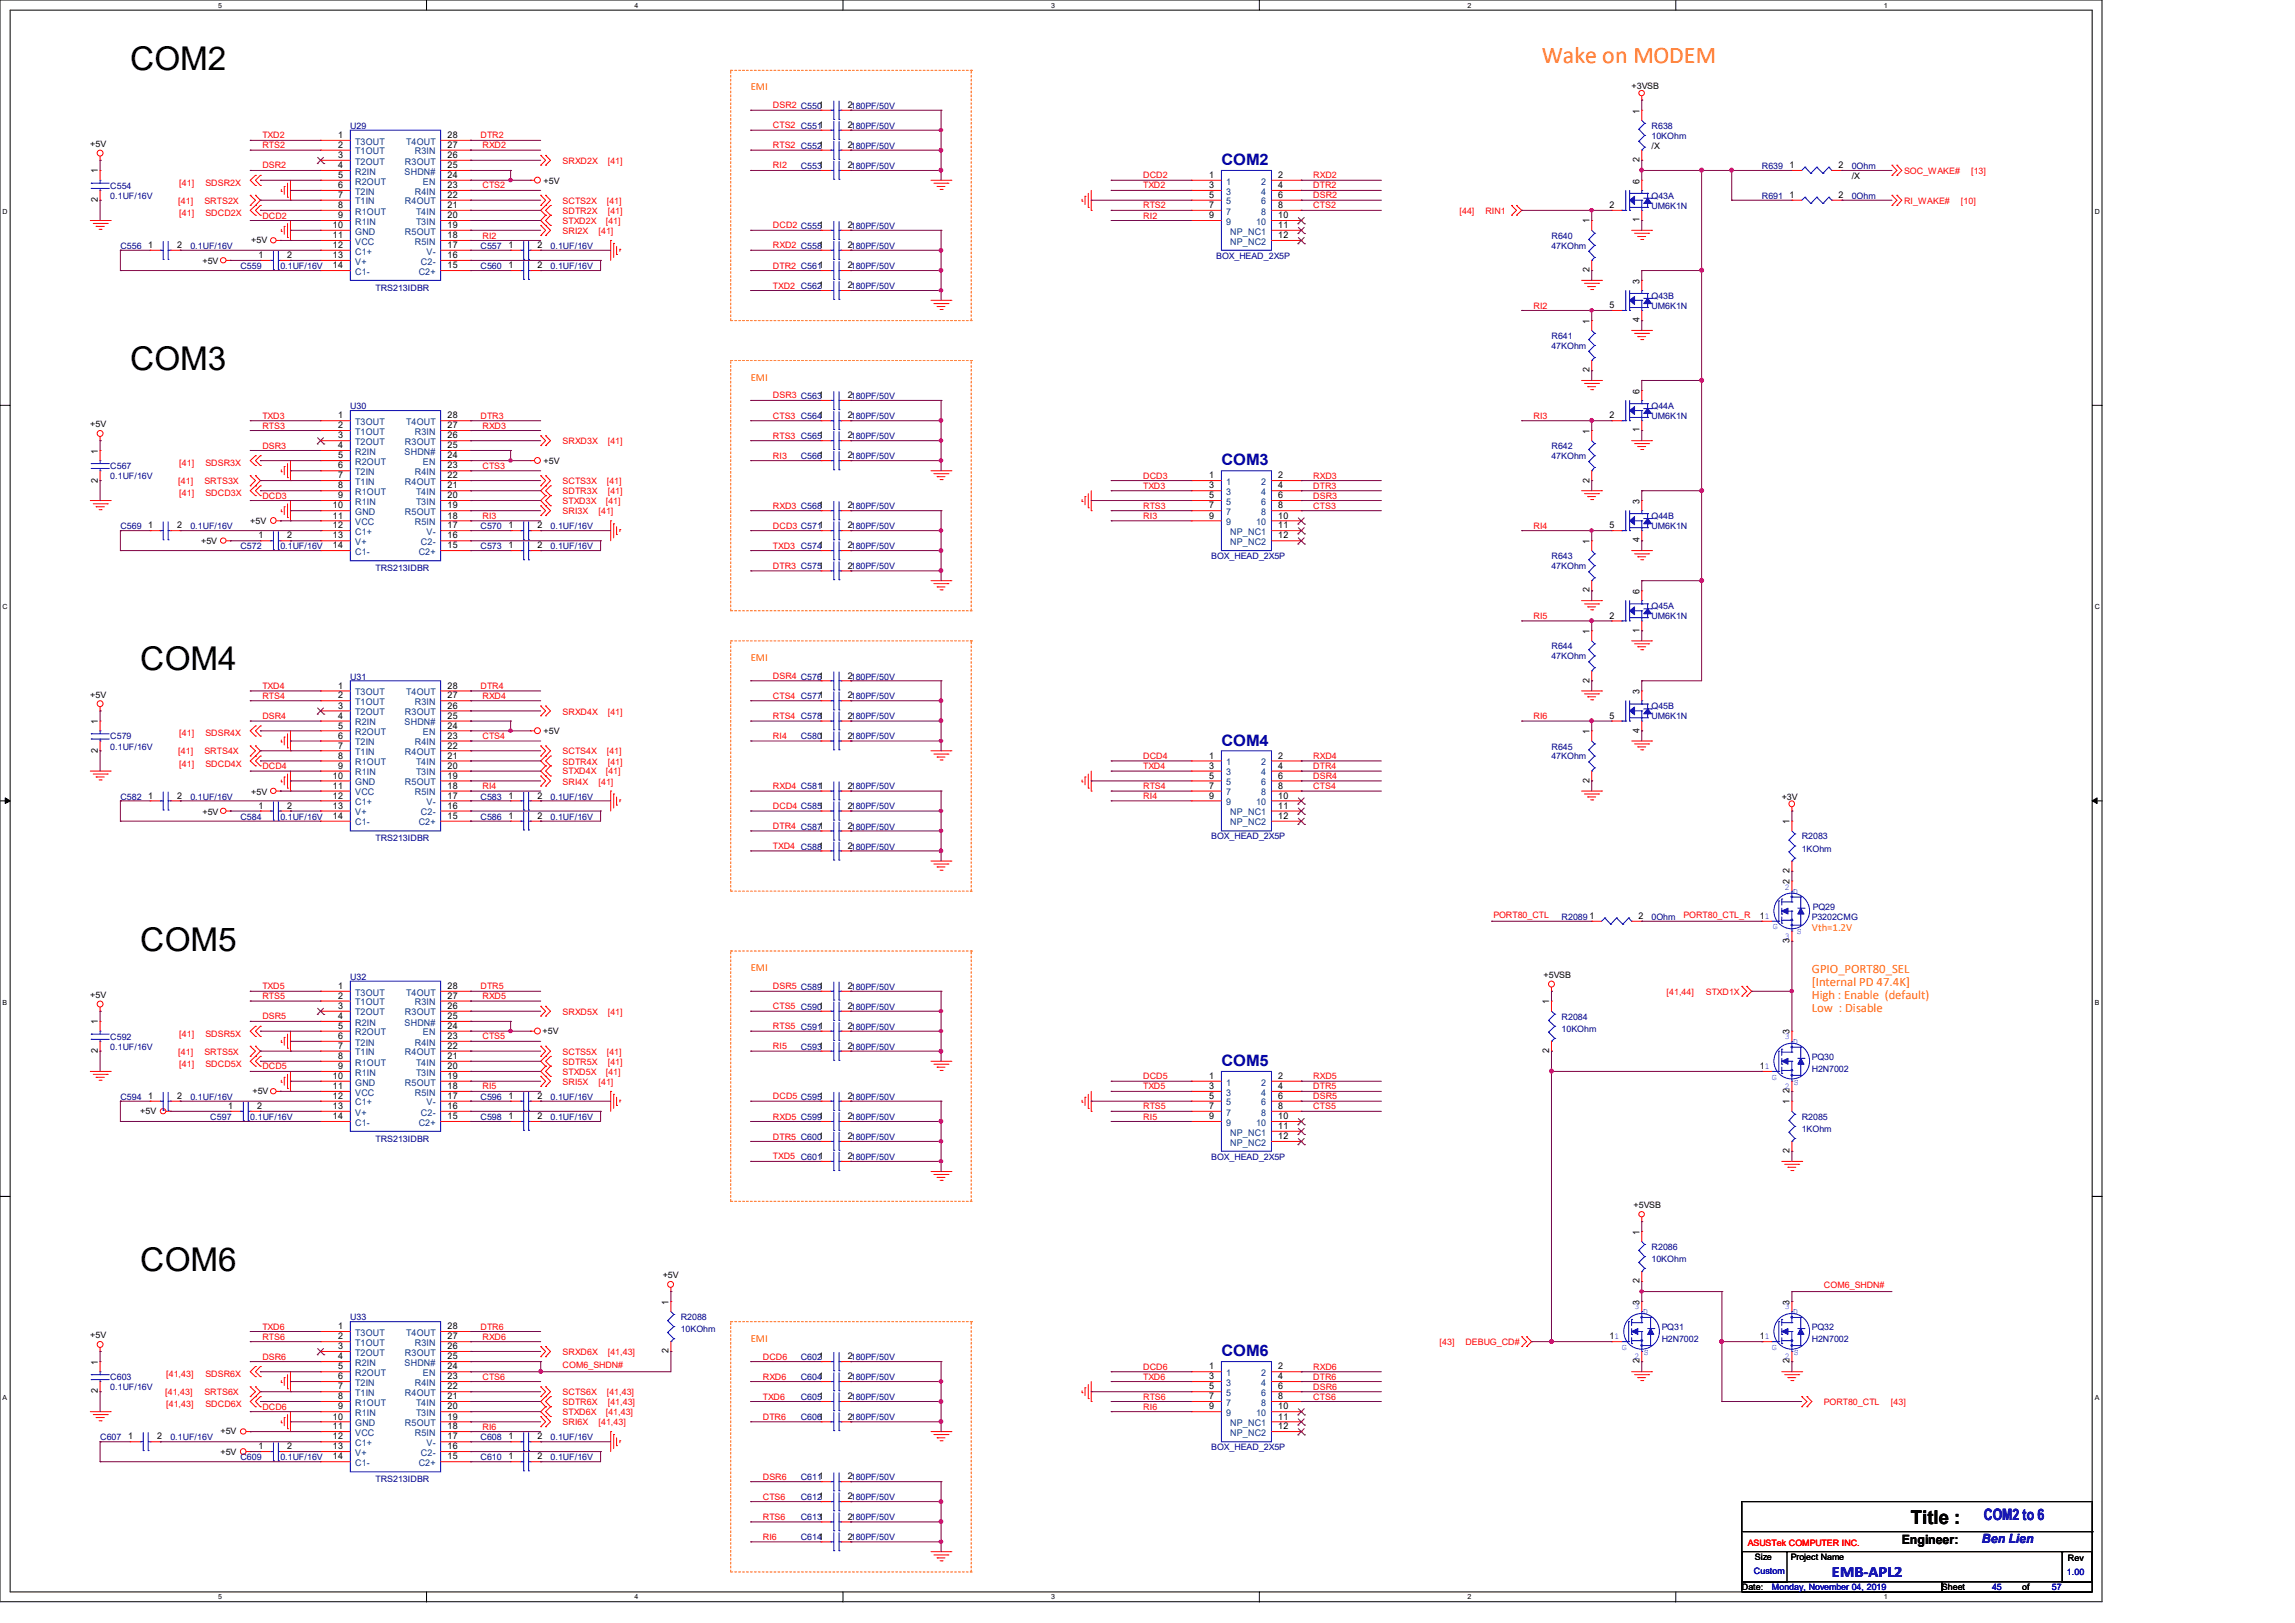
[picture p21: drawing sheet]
<svg xmlns="http://www.w3.org/2000/svg" width="297mm" height="210mm" viewBox="0 0 297 210" stroke-linecap="round" stroke-linejoin="round" font-family="sans-serif">
<defs><g id="words">
<g font-size="4.2">
<text x="16.8" y="9">COM2</text>
<text x="16.8" y="47.9">COM3</text>
<text x="18.2" y="86.7">COM4</text>
<text x="18.2" y="123">COM5</text>
<text x="18.2" y="164.5">COM6</text>
</g>
<text font-size="3.1" fill="#ff8000" x="199.5" y="8.2">Wake on MODEM</text>
<text font-size="2.5" x="247.3" y="197.2">Title :</text>
<g font-size="2" fill="#000080">
<text x="158.1" y="21.3">COM2</text>
<text x="158.1" y="60.2">COM3</text>
<text x="158.1" y="96.5">COM4</text>
<text x="158.1" y="137.9">COM5</text>
<text x="158.1" y="175.5">COM6</text>
</g>
<g font-size="2" fill="#00f">
<text x="256.8" y="196.6">COM2 to 6</text>
<text x="237.1" y="204.1">EMB-APL2</text>
</g>
<g font-size="1.7" fill="#ff8000">
<text x="234.5" y="125.9">GPIO_PORT80_SEL</text>
<text x="234.5" y="127.6">[Internal PD 47.4K]</text>
<text x="234.5" y="129.2">High : Enable (default)</text>
<text x="234.5" y="130.9">Low : Disable</text>
</g>
<text font-size="1.7" x="246.1" y="199.7">Engineer:</text>
<text font-size="1.7" fill="#00f" x="256.5" y="199.7">Ben Lien</text>
<g font-size="1.4" fill="#ff8000">
<text x="97.2" y="11.7">EMI</text>
<text x="97.2" y="49.3">EMI</text>
<text x="97.2" y="85.5">EMI</text>
<text x="97.2" y="125.7">EMI</text>
<text x="234.5" y="120.5">Vth=1.2V</text>
<text x="97.2" y="173.6">EMI</text>
</g>
<g font-size="1.2">
<text x="43.8" y="17.9">1</text>
<text x="57.9" y="17.9">28</text>
<text x="109.7" y="14">2180PF/50V</text>
<text x="109.7" y="16.6">2180PF/50V</text>
<text x="212.2" y="14.7" transform="rotate(-90 212.2 14.7)">1</text>
<text x="12.7" y="22.4" transform="rotate(-90 12.7 22.4)">1</text>
<text x="43.8" y="19.1">2</text>
<text x="43.8" y="20.4">3</text>
<text x="43.8" y="21.8">4</text>
<text x="43.8" y="23">5</text>
<text x="57.9" y="23">24</text>
<text x="57.9" y="21.8">25</text>
<text x="57.9" y="20.4">26</text>
<text x="57.9" y="19.1">27</text>
<text x="109.7" y="19.1">2180PF/50V</text>
<text x="109.7" y="21.8">2180PF/50V</text>
<text x="156.5" y="23">1</text>
<text x="165.4" y="23">2</text>
<text x="212.2" y="23.7" transform="rotate(-90 212.2 23.7)">6</text>
<text x="212.2" y="21" transform="rotate(-90 212.2 21)">2</text>
<text x="231.6" y="21.8">1</text>
<text x="237.9" y="21.8">2</text>
<text x="12.7" y="26.2" transform="rotate(-90 12.7 26.2)">2</text>
<text x="43.1" y="29.5">10</text>
<text x="43.8" y="24.3">6</text>
<text x="43.8" y="25.6">7</text>
<text x="43.8" y="26.9">8</text>
<text x="43.8" y="28.2">9</text>
<text x="57.9" y="29.5">19</text>
<text x="57.9" y="28.2">20</text>
<text x="57.9" y="26.9">21</text>
<text x="57.9" y="25.6">22</text>
<text x="57.9" y="24.3">23</text>
<text x="109.7" y="29.5">2180PF/50V</text>
<text x="156.5" y="24.3">3</text>
<text x="156.5" y="25.6">5</text>
<text x="156.5" y="26.9">7</text>
<text x="156.5" y="28.2">9</text>
<text x="165.4" y="24.3">4</text>
<text x="165.4" y="25.6">6</text>
<text x="165.4" y="26.9">8</text>
<text x="165.4" y="28.2">10</text>
<text x="165.4" y="29.5">11</text>
<text x="205.7" y="28.9" transform="rotate(-90 205.7 28.9)">1</text>
<text x="208.3" y="26.9">2</text>
<text x="212.2" y="28.7" transform="rotate(-90 212.2 28.7)">1</text>
<text x="231.6" y="25.6">1</text>
<text x="237.9" y="25.6">2</text>
<text x="19.2" y="32.1">1</text>
<text x="22.9" y="32.1">2</text>
<text x="33.4" y="33.4">1</text>
<text x="37.2" y="33.4">2</text>
<text x="43.1" y="30.8">11</text>
<text x="43.1" y="32.1">12</text>
<text x="43.1" y="33.4">13</text>
<text x="43.1" y="34.7">14</text>
<text x="57.9" y="34.7">15</text>
<text x="57.9" y="33.4">16</text>
<text x="57.9" y="32.1">17</text>
<text x="57.9" y="30.8">18</text>
<text x="65.8" y="34.7">1</text>
<text x="65.8" y="32.1">1</text>
<text x="69.6" y="34.7">2</text>
<text x="69.6" y="32.1">2</text>
<text x="109.7" y="32.1">2180PF/50V</text>
<text x="109.7" y="34.7">2180PF/50V</text>
<text x="165.4" y="30.8">12</text>
<text x="205.7" y="35.2" transform="rotate(-90 205.7 35.2)">2</text>
<text x="109.7" y="37.3">2180PF/50V</text>
<text x="205.7" y="41.9" transform="rotate(-90 205.7 41.9)">1</text>
<text x="208.3" y="39.9">5</text>
<text x="212.2" y="41.7" transform="rotate(-90 212.2 41.7)">4</text>
<text x="212.2" y="36.7" transform="rotate(-90 212.2 36.7)">3</text>
<text x="109.7" y="51.5">2180PF/50V</text>
<text x="205.7" y="48.2" transform="rotate(-90 205.7 48.2)">2</text>
<text x="212.2" y="50.9" transform="rotate(-90 212.2 50.9)">6</text>
<text x="12.7" y="58.7" transform="rotate(-90 12.7 58.7)">1</text>
<text x="43.8" y="54.1">1</text>
<text x="43.8" y="55.4">2</text>
<text x="43.8" y="56.7">3</text>
<text x="43.8" y="58">4</text>
<text x="43.8" y="59.3">5</text>
<text x="57.9" y="59.3">24</text>
<text x="57.9" y="58">25</text>
<text x="57.9" y="56.7">26</text>
<text x="57.9" y="55.4">27</text>
<text x="57.9" y="54.1">28</text>
<text x="109.7" y="59.3">2180PF/50V</text>
<text x="109.7" y="56.7">2180PF/50V</text>
<text x="109.7" y="54.1">2180PF/50V</text>
<text x="205.7" y="56.1" transform="rotate(-90 205.7 56.1)">1</text>
<text x="208.3" y="54.1">2</text>
<text x="212.2" y="56" transform="rotate(-90 212.2 56)">1</text>
<text x="12.7" y="62.4" transform="rotate(-90 12.7 62.4)">2</text>
<text x="43.1" y="65.8">10</text>
<text x="43.8" y="60.6">6</text>
<text x="43.8" y="61.9">7</text>
<text x="43.8" y="63.2">8</text>
<text x="43.8" y="64.5">9</text>
<text x="57.9" y="65.8">19</text>
<text x="57.9" y="64.5">20</text>
<text x="57.9" y="63.2">21</text>
<text x="57.9" y="61.9">22</text>
<text x="57.9" y="60.6">23</text>
<text x="109.7" y="65.8">2180PF/50V</text>
<text x="156.5" y="61.9">1</text>
<text x="156.5" y="63.2">3</text>
<text x="156.5" y="64.5">5</text>
<text x="156.5" y="65.8">7</text>
<text x="165.4" y="61.9">2</text>
<text x="165.4" y="63.2">4</text>
<text x="165.4" y="64.5">6</text>
<text x="165.4" y="65.8">8</text>
<text x="205.7" y="62.4" transform="rotate(-90 205.7 62.4)">2</text>
<text x="212.2" y="65.2" transform="rotate(-90 212.2 65.2)">3</text>
<text x="19.2" y="68.4">1</text>
<text x="22.9" y="68.4">2</text>
<text x="33.4" y="69.7">1</text>
<text x="37.2" y="69.7">2</text>
<text x="43.1" y="67.1">11</text>
<text x="43.1" y="68.4">12</text>
<text x="43.1" y="69.7">13</text>
<text x="43.1" y="71">14</text>
<text x="57.9" y="71">15</text>
<text x="57.9" y="69.7">16</text>
<text x="57.9" y="68.4">17</text>
<text x="57.9" y="67.1">18</text>
<text x="65.8" y="71">1</text>
<text x="65.8" y="68.4">1</text>
<text x="69.6" y="71">2</text>
<text x="69.6" y="68.4">2</text>
<text x="109.7" y="71">2180PF/50V</text>
<text x="109.7" y="68.4">2180PF/50V</text>
<text x="156.5" y="67.1">9</text>
<text x="165.4" y="67.1">10</text>
<text x="165.4" y="68.4">11</text>
<text x="165.4" y="69.7">12</text>
<text x="205.7" y="70.4" transform="rotate(-90 205.7 70.4)">1</text>
<text x="208.3" y="68.4">5</text>
<text x="212.2" y="70.2" transform="rotate(-90 212.2 70.2)">4</text>
<text x="109.7" y="73.6">2180PF/50V</text>
<text x="205.7" y="76.7" transform="rotate(-90 205.7 76.7)">2</text>
<text x="212.2" y="76.8" transform="rotate(-90 212.2 76.8)">6</text>
<text x="205.7" y="82" transform="rotate(-90 205.7 82)">1</text>
<text x="208.3" y="80.1">2</text>
<text x="212.2" y="81.9" transform="rotate(-90 212.2 81.9)">1</text>
<text x="43.8" y="89.1">1</text>
<text x="57.9" y="89.1">28</text>
<text x="109.7" y="87.8">2180PF/50V</text>
<text x="205.7" y="88.3" transform="rotate(-90 205.7 88.3)">2</text>
<text x="212.2" y="89.8" transform="rotate(-90 212.2 89.8)">3</text>
<text x="12.7" y="93.7" transform="rotate(-90 12.7 93.7)">1</text>
<text x="43.8" y="90.4">2</text>
<text x="43.8" y="91.7">3</text>
<text x="43.8" y="93">4</text>
<text x="43.8" y="94.3">5</text>
<text x="43.8" y="95.6">6</text>
<text x="57.9" y="95.6">23</text>
<text x="57.9" y="94.3">24</text>
<text x="57.9" y="93">25</text>
<text x="57.9" y="91.7">26</text>
<text x="57.9" y="90.4">27</text>
<text x="109.7" y="90.4">2180PF/50V</text>
<text x="109.7" y="95.6">2180PF/50V</text>
<text x="109.7" y="93">2180PF/50V</text>
<text x="205.7" y="95" transform="rotate(-90 205.7 95)">1</text>
<text x="208.3" y="93">5</text>
<text x="212.2" y="94.8" transform="rotate(-90 212.2 94.8)">4</text>
<text x="12.7" y="97.4" transform="rotate(-90 12.7 97.4)">2</text>
<text x="43.1" y="100.8">10</text>
<text x="43.8" y="96.9">7</text>
<text x="43.8" y="98.2">8</text>
<text x="43.8" y="99.5">9</text>
<text x="57.9" y="100.8">19</text>
<text x="57.9" y="99.5">20</text>
<text x="57.9" y="98.2">21</text>
<text x="57.9" y="96.9">22</text>
<text x="156.5" y="98.2">1</text>
<text x="156.5" y="99.5">3</text>
<text x="156.5" y="100.8">5</text>
<text x="165.4" y="98.2">2</text>
<text x="165.4" y="99.5">4</text>
<text x="165.4" y="100.8">6</text>
<text x="205.7" y="101.3" transform="rotate(-90 205.7 101.3)">2</text>
<text x="19.2" y="103.3">1</text>
<text x="22.9" y="103.3">2</text>
<text x="33.4" y="104.6">1</text>
<text x="37.2" y="104.6">2</text>
<text x="43.1" y="102.1">11</text>
<text x="43.1" y="103.3">12</text>
<text x="43.1" y="104.6">13</text>
<text x="43.1" y="106">14</text>
<text x="57.9" y="106">15</text>
<text x="57.9" y="104.6">16</text>
<text x="57.9" y="103.3">17</text>
<text x="57.9" y="102.1">18</text>
<text x="65.8" y="106">1</text>
<text x="65.8" y="103.3">1</text>
<text x="69.6" y="106">2</text>
<text x="69.6" y="103.3">2</text>
<text x="109.7" y="102.1">2180PF/50V</text>
<text x="109.7" y="107.2">2180PF/50V</text>
<text x="109.7" y="104.6">2180PF/50V</text>
<text x="156.5" y="102.1">7</text>
<text x="156.5" y="103.3">9</text>
<text x="165.4" y="102.1">8</text>
<text x="165.4" y="103.3">10</text>
<text x="165.4" y="104.6">11</text>
<text x="165.4" y="106">12</text>
<text x="231.6" y="106.6" transform="rotate(-90 231.6 106.6)">1</text>
<text x="109.7" y="109.8">2180PF/50V</text>
<text x="231.6" y="112.9" transform="rotate(-90 231.6 112.9)">2</text>
<text x="205.7" y="118.9">1</text>
<text x="212" y="118.9">2</text>
<text x="227.7" y="118.9">11</text>
<text x="231.6" y="122" transform="rotate(-90 231.6 122)">3</text>
<text x="43.8" y="128">1</text>
<text x="43.8" y="129.2">2</text>
<text x="43.8" y="130.6">3</text>
<text x="43.8" y="131.9">4</text>
<text x="57.9" y="131.9">25</text>
<text x="57.9" y="130.6">26</text>
<text x="57.9" y="129.2">27</text>
<text x="57.9" y="128">28</text>
<text x="109.7" y="128">2180PF/50V</text>
<text x="109.7" y="130.6">2180PF/50V</text>
<text x="200.5" y="130" transform="rotate(-90 200.5 130)">1</text>
<text x="12.7" y="136.3" transform="rotate(-90 12.7 136.3)">2</text>
<text x="12.7" y="132.5" transform="rotate(-90 12.7 132.5)">1</text>
<text x="43.8" y="133.1">5</text>
<text x="43.8" y="134.5">6</text>
<text x="43.8" y="135.7">7</text>
<text x="43.8" y="137">8</text>
<text x="57.9" y="137">21</text>
<text x="57.9" y="135.7">22</text>
<text x="57.9" y="134.5">23</text>
<text x="57.9" y="133.1">24</text>
<text x="109.7" y="133.1">2180PF/50V</text>
<text x="109.7" y="135.7">2180PF/50V</text>
<text x="200.5" y="136.3" transform="rotate(-90 200.5 136.3)">2</text>
<text x="231.6" y="133.9" transform="rotate(-90 231.6 133.9)">3</text>
<text x="19.2" y="142.2">1</text>
<text x="22.9" y="142.2">2</text>
<text x="29.5" y="143.5">1</text>
<text x="33.3" y="143.5">2</text>
<text x="43.1" y="139.6">10</text>
<text x="43.1" y="140.9">11</text>
<text x="43.1" y="142.2">12</text>
<text x="43.1" y="143.5">13</text>
<text x="43.8" y="138.3">9</text>
<text x="57.9" y="143.5">16</text>
<text x="57.9" y="142.2">17</text>
<text x="57.9" y="140.9">18</text>
<text x="57.9" y="139.6">19</text>
<text x="57.9" y="138.3">20</text>
<text x="65.8" y="142.2">1</text>
<text x="69.6" y="142.2">2</text>
<text x="109.7" y="142.2">2180PF/50V</text>
<text x="156.5" y="139.6">1</text>
<text x="156.5" y="140.9">3</text>
<text x="156.5" y="142.2">5</text>
<text x="156.5" y="143.5">7</text>
<text x="165.4" y="139.6">2</text>
<text x="165.4" y="140.9">4</text>
<text x="165.4" y="142.2">6</text>
<text x="165.4" y="143.5">8</text>
<text x="227.7" y="138.3">11</text>
<text x="231.6" y="142.9" transform="rotate(-90 231.6 142.9)">1</text>
<text x="231.6" y="141.4" transform="rotate(-90 231.6 141.4)">2</text>
<text x="43.1" y="144.8">14</text>
<text x="57.9" y="144.8">15</text>
<text x="65.8" y="144.8">1</text>
<text x="69.6" y="144.8">2</text>
<text x="109.7" y="150">2180PF/50V</text>
<text x="109.7" y="147.4">2180PF/50V</text>
<text x="109.7" y="144.8">2180PF/50V</text>
<text x="156.5" y="144.8">9</text>
<text x="165.4" y="144.8">10</text>
<text x="165.4" y="146.1">11</text>
<text x="165.4" y="147.4">12</text>
<text x="231.6" y="149.2" transform="rotate(-90 231.6 149.2)">2</text>
<text x="212.2" y="159.8" transform="rotate(-90 212.2 159.8)">1</text>
<text x="212.2" y="166.1" transform="rotate(-90 212.2 166.1)">2</text>
<text x="43.8" y="172">1</text>
<text x="43.8" y="173.3">2</text>
<text x="57.9" y="173.3">27</text>
<text x="57.9" y="172">28</text>
<text x="86.5" y="168.8" transform="rotate(-90 86.5 168.8)">1</text>
<text x="208.3" y="173.3">11</text>
<text x="212.2" y="168.8" transform="rotate(-90 212.2 168.8)">3</text>
<text x="227.7" y="173.3">11</text>
<text x="231.6" y="168.8" transform="rotate(-90 231.6 168.8)">3</text>
<text x="12.7" y="176.6" transform="rotate(-90 12.7 176.6)">1</text>
<text x="43.8" y="174.6">3</text>
<text x="43.8" y="175.9">4</text>
<text x="43.8" y="177.2">5</text>
<text x="43.8" y="178.5">6</text>
<text x="43.8" y="179.8">7</text>
<text x="57.9" y="179.8">22</text>
<text x="57.9" y="178.5">23</text>
<text x="57.9" y="177.2">24</text>
<text x="57.9" y="175.9">25</text>
<text x="57.9" y="174.6">26</text>
<text x="86.5" y="175.1" transform="rotate(-90 86.5 175.1)">2</text>
<text x="109.7" y="175.9">2180PF/50V</text>
<text x="109.7" y="178.5">2180PF/50V</text>
<text x="156.5" y="177.2">1</text>
<text x="156.5" y="178.5">3</text>
<text x="156.5" y="179.8">5</text>
<text x="165.4" y="177.2">2</text>
<text x="165.4" y="178.5">4</text>
<text x="165.4" y="179.8">6</text>
<text x="212.2" y="176.4" transform="rotate(-90 212.2 176.4)">2</text>
<text x="231.6" y="176.4" transform="rotate(-90 231.6 176.4)">2</text>
<text x="12.7" y="180.3" transform="rotate(-90 12.7 180.3)">2</text>
<text x="43.1" y="183.7">10</text>
<text x="43.1" y="185">11</text>
<text x="43.8" y="181.1">8</text>
<text x="43.8" y="182.4">9</text>
<text x="57.9" y="185">18</text>
<text x="57.9" y="183.7">19</text>
<text x="57.9" y="182.4">20</text>
<text x="57.9" y="181.1">21</text>
<text x="109.7" y="181.1">2180PF/50V</text>
<text x="109.7" y="183.7">2180PF/50V</text>
<text x="156.5" y="181.1">7</text>
<text x="156.5" y="182.4">9</text>
<text x="165.4" y="181.1">8</text>
<text x="165.4" y="182.4">10</text>
<text x="165.4" y="183.7">11</text>
<text x="165.4" y="185">12</text>
<text x="16.6" y="186.3">1</text>
<text x="20.3" y="186.3">2</text>
<text x="33.4" y="187.5">1</text>
<text x="37.2" y="187.5">2</text>
<text x="43.1" y="186.3">12</text>
<text x="43.1" y="187.5">13</text>
<text x="43.1" y="188.9">14</text>
<text x="57.9" y="188.9">15</text>
<text x="57.9" y="187.5">16</text>
<text x="57.9" y="186.3">17</text>
<text x="65.8" y="188.9">1</text>
<text x="65.8" y="186.3">1</text>
<text x="69.6" y="188.9">2</text>
<text x="69.6" y="186.3">2</text>
<text x="109.7" y="191.4">2180PF/50V</text>
<text x="109.7" y="194">2180PF/50V</text>
<text x="109.7" y="196.6">2180PF/50V</text>
<text x="109.7" y="199.2">2180PF/50V</text>
</g>
<g font-size="1.2" fill="#004080">
<text x="46" y="18.7">T3OUT</text>
<text x="46" y="20">T1OUT</text>
<text x="46" y="21.3">T2OUT</text>
<text x="46" y="22.6">R2IN</text>
<text x="46" y="23.9">R2OUT</text>
<text x="52.4" y="22.6">SHDN#</text>
<text x="52.4" y="21.3">R3OUT</text>
<text x="52.6" y="18.7">T4OUT</text>
<text x="53.7" y="20">R3IN</text>
<text x="54.7" y="23.9">EN</text>
<text x="158.7" y="23.9">1</text>
<text x="163.2" y="23.9">2</text>
<text x="46" y="25.2">T2IN</text>
<text x="46" y="26.5">T1IN</text>
<text x="46" y="27.8">R1OUT</text>
<text x="46" y="29.1">R1IN</text>
<text x="52.4" y="26.5">R4OUT</text>
<text x="53.7" y="25.2">R4IN</text>
<text x="53.8" y="29.1">T3IN</text>
<text x="53.8" y="27.8">T4IN</text>
<text x="158.7" y="25.2">3</text>
<text x="158.7" y="26.5">5</text>
<text x="158.7" y="27.8">7</text>
<text x="158.7" y="29.1">9</text>
<text x="162.6" y="29.1">10</text>
<text x="163.2" y="25.2">4</text>
<text x="163.2" y="26.5">6</text>
<text x="163.2" y="27.8">8</text>
<text x="46" y="30.4">GND</text>
<text x="46" y="31.7">VCC</text>
<text x="46" y="32.9">C1+</text>
<text x="46" y="34.2">V+</text>
<text x="46" y="35.6">C1-</text>
<text x="52.4" y="30.4">R5OUT</text>
<text x="53.7" y="31.7">R5IN</text>
<text x="54.2" y="35.6">C2+</text>
<text x="54.5" y="34.2">C2-</text>
<text x="55.2" y="32.9">V-</text>
<text x="159.2" y="30.4">NP_NC1</text>
<text x="159.2" y="31.7">NP_NC2</text>
<text x="46" y="55">T3OUT</text>
<text x="46" y="56.3">T1OUT</text>
<text x="46" y="57.6">T2OUT</text>
<text x="46" y="58.8">R2IN</text>
<text x="52.4" y="58.8">SHDN#</text>
<text x="52.4" y="57.6">R3OUT</text>
<text x="52.6" y="55">T4OUT</text>
<text x="53.7" y="56.3">R3IN</text>
<text x="46" y="60.2">R2OUT</text>
<text x="46" y="61.5">T2IN</text>
<text x="46" y="62.7">T1IN</text>
<text x="46" y="64.1">R1OUT</text>
<text x="46" y="65.3">R1IN</text>
<text x="52.4" y="62.7">R4OUT</text>
<text x="53.7" y="61.5">R4IN</text>
<text x="53.8" y="65.3">T3IN</text>
<text x="53.8" y="64.1">T4IN</text>
<text x="54.7" y="60.2">EN</text>
<text x="158.7" y="62.7">1</text>
<text x="158.7" y="64.1">3</text>
<text x="158.7" y="65.3">5</text>
<text x="163.2" y="62.7">2</text>
<text x="163.2" y="64.1">4</text>
<text x="163.2" y="65.3">6</text>
<text x="46" y="66.6">GND</text>
<text x="46" y="67.9">VCC</text>
<text x="46" y="69.2">C1+</text>
<text x="46" y="70.5">V+</text>
<text x="46" y="71.8">C1-</text>
<text x="52.4" y="66.6">R5OUT</text>
<text x="53.7" y="67.9">R5IN</text>
<text x="54.2" y="71.8">C2+</text>
<text x="54.5" y="70.5">C2-</text>
<text x="55.2" y="69.2">V-</text>
<text x="158.7" y="66.6">7</text>
<text x="158.7" y="67.9">9</text>
<text x="159.2" y="69.2">NP_NC1</text>
<text x="159.2" y="70.5">NP_NC2</text>
<text x="162.6" y="67.9">10</text>
<text x="163.2" y="66.6">8</text>
<text x="46" y="90">T3OUT</text>
<text x="52.6" y="90">T4OUT</text>
<text x="46" y="91.2">T1OUT</text>
<text x="46" y="92.5">T2OUT</text>
<text x="46" y="93.9">R2IN</text>
<text x="46" y="95.1">R2OUT</text>
<text x="52.4" y="93.9">SHDN#</text>
<text x="52.4" y="92.5">R3OUT</text>
<text x="53.7" y="91.2">R3IN</text>
<text x="54.7" y="95.1">EN</text>
<text x="46" y="96.4">T2IN</text>
<text x="46" y="97.7">T1IN</text>
<text x="46" y="99">R1OUT</text>
<text x="46" y="100.3">R1IN</text>
<text x="46" y="101.6">GND</text>
<text x="52.4" y="101.6">R5OUT</text>
<text x="52.4" y="97.7">R4OUT</text>
<text x="53.7" y="96.4">R4IN</text>
<text x="53.8" y="100.3">T3IN</text>
<text x="53.8" y="99">T4IN</text>
<text x="158.7" y="99">1</text>
<text x="158.7" y="100.3">3</text>
<text x="158.7" y="101.6">5</text>
<text x="163.2" y="99">2</text>
<text x="163.2" y="100.3">4</text>
<text x="163.2" y="101.6">6</text>
<text x="46" y="102.9">VCC</text>
<text x="46" y="104.2">C1+</text>
<text x="46" y="105.5">V+</text>
<text x="46" y="106.8">C1-</text>
<text x="53.7" y="102.9">R5IN</text>
<text x="54.2" y="106.8">C2+</text>
<text x="54.5" y="105.5">C2-</text>
<text x="55.2" y="104.2">V-</text>
<text x="158.7" y="102.9">7</text>
<text x="158.7" y="104.2">9</text>
<text x="159.2" y="105.5">NP_NC1</text>
<text x="159.2" y="106.8">NP_NC2</text>
<text x="162.6" y="104.2">10</text>
<text x="163.2" y="102.9">8</text>
<text x="46" y="128.8">T3OUT</text>
<text x="46" y="130.1">T1OUT</text>
<text x="46" y="131.4">T2OUT</text>
<text x="52.4" y="131.4">R3OUT</text>
<text x="52.6" y="128.8">T4OUT</text>
<text x="53.7" y="130.1">R3IN</text>
<text x="46" y="132.7">R2IN</text>
<text x="46" y="134">R2OUT</text>
<text x="46" y="135.3">T2IN</text>
<text x="46" y="136.6">T1IN</text>
<text x="46" y="137.9">R1OUT</text>
<text x="52.4" y="132.7">SHDN#</text>
<text x="52.4" y="136.6">R4OUT</text>
<text x="53.7" y="135.3">R4IN</text>
<text x="53.8" y="137.9">T4IN</text>
<text x="54.7" y="134">EN</text>
<text x="46" y="139.2">R1IN</text>
<text x="46" y="140.5">GND</text>
<text x="46" y="141.8">VCC</text>
<text x="46" y="143">C1+</text>
<text x="52.4" y="140.5">R5OUT</text>
<text x="53.7" y="141.8">R5IN</text>
<text x="53.8" y="139.2">T3IN</text>
<text x="55.2" y="143">V-</text>
<text x="158.7" y="140.5">1</text>
<text x="158.7" y="141.8">3</text>
<text x="158.7" y="143">5</text>
<text x="163.2" y="140.5">2</text>
<text x="163.2" y="141.8">4</text>
<text x="163.2" y="143">6</text>
<text x="46" y="144.4">V+</text>
<text x="46" y="145.7">C1-</text>
<text x="54.2" y="145.7">C2+</text>
<text x="54.5" y="144.4">C2-</text>
<text x="158.7" y="144.4">7</text>
<text x="158.7" y="145.7">9</text>
<text x="159.2" y="146.9">NP_NC1</text>
<text x="159.2" y="148.3">NP_NC2</text>
<text x="162.6" y="145.7">10</text>
<text x="163.2" y="144.4">8</text>
<text x="46" y="172.8">T3OUT</text>
<text x="52.6" y="172.8">T4OUT</text>
<text x="46" y="174.2">T1OUT</text>
<text x="46" y="175.4">T2OUT</text>
<text x="46" y="176.7">R2IN</text>
<text x="46" y="178.1">R2OUT</text>
<text x="46" y="179.3">T2IN</text>
<text x="52.4" y="176.7">SHDN#</text>
<text x="52.4" y="175.4">R3OUT</text>
<text x="53.7" y="179.3">R4IN</text>
<text x="53.7" y="174.2">R3IN</text>
<text x="54.7" y="178.1">EN</text>
<text x="158.7" y="178.1">1</text>
<text x="158.7" y="179.3">3</text>
<text x="163.2" y="178.1">2</text>
<text x="163.2" y="179.3">4</text>
<text x="46" y="180.6">T1IN</text>
<text x="46" y="181.9">R1OUT</text>
<text x="46" y="183.2">R1IN</text>
<text x="46" y="184.5">GND</text>
<text x="46" y="185.8">VCC</text>
<text x="52.4" y="184.5">R5OUT</text>
<text x="52.4" y="180.6">R4OUT</text>
<text x="53.7" y="185.8">R5IN</text>
<text x="53.8" y="183.2">T3IN</text>
<text x="53.8" y="181.9">T4IN</text>
<text x="158.7" y="180.6">5</text>
<text x="158.7" y="181.9">7</text>
<text x="158.7" y="183.2">9</text>
<text x="159.2" y="184.5">NP_NC1</text>
<text x="159.2" y="185.8">NP_NC2</text>
<text x="162.6" y="183.2">10</text>
<text x="163.2" y="180.6">6</text>
<text x="163.2" y="181.9">8</text>
<text x="46" y="187.1">C1+</text>
<text x="46" y="188.4">V+</text>
<text x="46" y="189.7">C1-</text>
<text x="54.2" y="189.7">C2+</text>
<text x="54.5" y="188.4">C2-</text>
<text x="55.2" y="187.1">V-</text>
</g>
<g font-size="1.1">
<text x="211.2" y="11.5">+3VSB</text>
<text x="11.7" y="19">+5V</text>
<text x="70.4" y="23.8">+5V</text>
<text x="213.7" y="19.3">/X</text>
<text x="239.6" y="23.2">/X</text>
<text x="26.2" y="34.2">+5V</text>
<text x="32.5" y="31.4">+5V</text>
<text x="11.7" y="55.2">+5V</text>
<text x="70.4" y="60.1">+5V</text>
<text x="26" y="70.4">+5V</text>
<text x="32.4" y="67.8">+5V</text>
<text x="11.7" y="90.3">+5V</text>
<text x="70.4" y="95">+5V</text>
<text x="26.2" y="105.4">+5V</text>
<text x="32.5" y="102.8">+5V</text>
<text x="230.6" y="103.5">+3V</text>
<text x="11.7" y="129.1">+5V</text>
<text x="199.8" y="126.5">+5VSB</text>
<text x="70.2" y="133.8">+5V</text>
<text x="32.7" y="141.5">+5V</text>
<text x="18.2" y="144.1">+5V</text>
<text x="211.4" y="156.3">+5VSB</text>
<text x="85.8" y="165.4">+5V</text>
<text x="11.7" y="173.1">+5V</text>
<text x="28.5" y="185.6">+5V</text>
<text x="28.5" y="188.3">+5V</text>
<text x="227.1" y="201.9">Size</text>
<text x="231.8" y="201.9">Project Name</text>
<text x="267.6" y="202">Rev</text>
<text x="225.4" y="205.8">Date:</text>
<text x="251.3" y="205.8">Sheet</text>
<text x="261.7" y="205.8">of</text>
</g>
<g font-size="1.1" fill="#f00">
<text x="34" y="17.9">TXD2</text>
<text x="62.2" y="17.9">DTR2</text>
<text x="100" y="14">DSR2 C5501</text>
<text x="100" y="16.6">CTS2 C5511</text>
<text x="34" y="21.8">DSR2</text>
<text x="34" y="19.2">RTS2</text>
<text x="62.4" y="19.2">RXD2</text>
<text x="72.8" y="21.2">SRXD2X</text>
<text x="78.7" y="21.2">[41]</text>
<text x="100" y="19.2">RTS2 C5521</text>
<text x="100" y="21.8">RI2</text>
<text x="148" y="23.1">DCD2</text>
<text x="170" y="23.1">RXD2</text>
<text x="246.4" y="22.5">SOC_WAKE#</text>
<text x="255.1" y="22.5">[13]</text>
<text x="23.1" y="26.4">[41]</text>
<text x="23.2" y="27.9">[41]</text>
<text x="23.2" y="24">[41]</text>
<text x="26.5" y="26.4">SRTS2X</text>
<text x="26.6" y="27.9">SDCD2X</text>
<text x="26.6" y="24">SDSR2X</text>
<text x="34" y="28.3">DCD2</text>
<text x="62.4" y="24.4">CTS2</text>
<text x="72.8" y="29">STXD2X</text>
<text x="72.8" y="27.7">SDTR2X</text>
<text x="72.8" y="26.4">SCTS2X</text>
<text x="78.4" y="29">[41]</text>
<text x="78.5" y="26.4">[41]</text>
<text x="78.7" y="27.7">[41]</text>
<text x="100" y="29.5">DCD2 C5551</text>
<text x="148" y="28.3">RI2</text>
<text x="148" y="24.4">TXD2</text>
<text x="148" y="27">RTS2</text>
<text x="170" y="24.4">DTR2</text>
<text x="170" y="27">CTS2</text>
<text x="170" y="25.7">DSR2</text>
<text x="188.9" y="27.7">[44]</text>
<text x="192.2" y="27.7">RIN1</text>
<text x="246.4" y="26.4">RI_WAKE#</text>
<text x="253.8" y="26.4">[10]</text>
<text x="62.4" y="30.9">RI2</text>
<text x="72.8" y="30.3">SRI2X</text>
<text x="77.5" y="30.3">[41]</text>
<text x="100" y="34.8">DTR2 C5611</text>
<text x="100" y="32.1">RXD2 C5581</text>
<text x="100" y="37.3">TXD2 C5621</text>
<text x="198.5" y="39.9">RI2</text>
<text x="100" y="51.6">DSR3 C5631</text>
<text x="34" y="54.2">TXD3</text>
<text x="34" y="55.5">RTS3</text>
<text x="34" y="58">DSR3</text>
<text x="62.2" y="54.2">DTR3</text>
<text x="62.4" y="55.5">RXD3</text>
<text x="72.8" y="57.5">SRXD3X</text>
<text x="78.7" y="57.5">[41]</text>
<text x="100" y="56.8">RTS3 C5651</text>
<text x="100" y="59.4">RI3</text>
<text x="100" y="54.2">CTS3 C5641</text>
<text x="198.5" y="54.2">RI3</text>
<text x="23.1" y="62.7">[41]</text>
<text x="23.2" y="64.2">[41]</text>
<text x="23.2" y="60.3">[41]</text>
<text x="26.5" y="62.7">SRTS3X</text>
<text x="26.6" y="64.2">SDCD3X</text>
<text x="26.6" y="60.3">SDSR3X</text>
<text x="34" y="64.5">DCD3</text>
<text x="62.4" y="60.7">CTS3</text>
<text x="72.8" y="62.7">SCTS3X</text>
<text x="72.8" y="64">SDTR3X</text>
<text x="72.8" y="65.2">STXD3X</text>
<text x="78.4" y="65.2">[41]</text>
<text x="78.5" y="62.7">[41]</text>
<text x="78.7" y="64">[41]</text>
<text x="100" y="65.8">RXD3 C5681</text>
<text x="148" y="63.2">TXD3</text>
<text x="148" y="61.9">DCD3</text>
<text x="148" y="65.8">RTS3</text>
<text x="170" y="63.2">DTR3</text>
<text x="170" y="65.8">CTS3</text>
<text x="170" y="61.9">RXD3</text>
<text x="170" y="64.5">DSR3</text>
<text x="62.4" y="67.1">RI3</text>
<text x="72.8" y="66.5">SRI3X</text>
<text x="77.5" y="66.5">[41]</text>
<text x="100" y="68.4">DCD3 C5711</text>
<text x="100" y="71">TXD3 C5741</text>
<text x="148" y="67.1">RI3</text>
<text x="198.5" y="68.4">RI4</text>
<text x="100" y="73.6">DTR3 C5751</text>
<text x="198.5" y="80.1">RI5</text>
<text x="34" y="89.2">TXD4</text>
<text x="62.2" y="89.2">DTR4</text>
<text x="100" y="87.8">DSR4 C5761</text>
<text x="23.2" y="95.3">[41]</text>
<text x="26.6" y="95.3">SDSR4X</text>
<text x="34" y="93.1">DSR4</text>
<text x="34" y="90.4">RTS4</text>
<text x="62.4" y="90.4">RXD4</text>
<text x="62.4" y="95.6">CTS4</text>
<text x="72.8" y="92.5">SRXD4X</text>
<text x="78.7" y="92.5">[41]</text>
<text x="100" y="90.4">CTS4 C5771</text>
<text x="100" y="93.1">RTS4 C5781</text>
<text x="100" y="95.6">RI4</text>
<text x="198.5" y="93.1">RI6</text>
<text x="23.1" y="97.6">[41]</text>
<text x="23.2" y="99.2">[41]</text>
<text x="26.5" y="97.6">SRTS4X</text>
<text x="26.6" y="99.2">SDCD4X</text>
<text x="34" y="99.5">DCD4</text>
<text x="72.8" y="101.5">SRI4X</text>
<text x="72.8" y="97.6">SCTS4X</text>
<text x="72.8" y="98.9">SDTR4X</text>
<text x="72.8" y="100.2">STXD4X</text>
<text x="77.5" y="101.5">[41]</text>
<text x="78.4" y="100.2">[41]</text>
<text x="78.5" y="97.6">[41]</text>
<text x="78.7" y="98.9">[41]</text>
<text x="148" y="98.2">DCD4</text>
<text x="148" y="99.5">TXD4</text>
<text x="170" y="99.5">DTR4</text>
<text x="170" y="100.8">DSR4</text>
<text x="170" y="98.2">RXD4</text>
<text x="62.4" y="102.1">RI4</text>
<text x="100" y="102.1">RXD4 C5811</text>
<text x="100" y="104.7">DCD4 C5851</text>
<text x="100" y="107.3">DTR4 C5871</text>
<text x="148" y="103.4">RI4</text>
<text x="148" y="102.1">RTS4</text>
<text x="170" y="102.1">CTS4</text>
<text x="100" y="109.9">TXD4 C5881</text>
<text x="193.3" y="118.7">PORT80_CTL</text>
<text x="217.9" y="118.7">PORT80_CTL_R</text>
<text x="34" y="129.3">RTS5</text>
<text x="34" y="128">TXD5</text>
<text x="34" y="131.9">DSR5</text>
<text x="62.2" y="128">DTR5</text>
<text x="62.4" y="129.3">RXD5</text>
<text x="72.8" y="131.3">SRXD5X</text>
<text x="78.7" y="131.3">[41]</text>
<text x="100" y="128">DSR5 C5891</text>
<text x="100" y="130.6">CTS5 C5901</text>
<text x="215.7" y="128.7">[41,44]</text>
<text x="220.8" y="128.7">STXD1X</text>
<text x="23.1" y="136.5">[41]</text>
<text x="23.2" y="134.2">[41]</text>
<text x="26.5" y="136.5">SRTS5X</text>
<text x="26.6" y="134.2">SDSR5X</text>
<text x="62.4" y="134.5">CTS5</text>
<text x="72.8" y="136.5">SCTS5X</text>
<text x="72.8" y="137.8">SDTR5X</text>
<text x="78.5" y="136.5">[41]</text>
<text x="78.7" y="137.8">[41]</text>
<text x="100" y="133.2">RTS5 C5911</text>
<text x="100" y="135.8">RI5</text>
<text x="23.2" y="138.1">[41]</text>
<text x="26.6" y="138.1">SDCD5X</text>
<text x="34" y="138.4">DCD5</text>
<text x="62.4" y="141">RI5</text>
<text x="72.8" y="140.4">SRI5X</text>
<text x="72.8" y="139.1">STXD5X</text>
<text x="77.5" y="140.4">[41]</text>
<text x="78.4" y="139.1">[41]</text>
<text x="100" y="142.2">DCD5 C5951</text>
<text x="148" y="139.7">DCD5</text>
<text x="148" y="141">TXD5</text>
<text x="148" y="143.6">RTS5</text>
<text x="170" y="139.7">RXD5</text>
<text x="170" y="143.6">CTS5</text>
<text x="170" y="141">DTR5</text>
<text x="170" y="142.2">DSR5</text>
<text x="100" y="147.5">DTR5 C6001</text>
<text x="100" y="144.9">RXD5 C5991</text>
<text x="148" y="144.9">RI5</text>
<text x="100" y="150">TXD5 C6011</text>
<text x="236" y="166.7">COM6_SHDN#</text>
<text x="34" y="172">TXD6</text>
<text x="34" y="173.4">RTS6</text>
<text x="62.2" y="172">DTR6</text>
<text x="62.4" y="173.4">RXD6</text>
<text x="21.5" y="178.2">[41,43]</text>
<text x="26.6" y="178.2">SDSR6X</text>
<text x="34" y="175.9">DSR6</text>
<text x="62.4" y="178.5">CTS6</text>
<text x="72.8" y="175.3">SRXD6X</text>
<text x="72.8" y="177">COM6_SHDN#</text>
<text x="78.7" y="175.3">[41,43]</text>
<text x="98.7" y="178.5">RXD6</text>
<text x="98.7" y="175.9">DCD6</text>
<text x="148" y="178.5">TXD6</text>
<text x="148" y="177.3">DCD6</text>
<text x="170" y="177.3">RXD6</text>
<text x="170" y="178.5">DTR6</text>
<text x="170" y="179.8">DSR6</text>
<text x="186.3" y="174.1">[43]</text>
<text x="189.6" y="174.1">DEBUG_CD#</text>
<text x="21.4" y="180.6">[41,43]</text>
<text x="21.5" y="182.1">[41,43]</text>
<text x="26.5" y="180.6">SRTS6X</text>
<text x="26.6" y="182.1">SDCD6X</text>
<text x="34" y="182.4">DCD6</text>
<text x="62.4" y="185">RI6</text>
<text x="72.8" y="180.6">SCTS6X</text>
<text x="72.8" y="181.8">SDTR6X</text>
<text x="72.8" y="184.4">SRI6X</text>
<text x="72.8" y="183.1">STXD6X</text>
<text x="77.5" y="184.4">[41,43]</text>
<text x="78.4" y="183.1">[41,43]</text>
<text x="78.5" y="180.6">[41,43]</text>
<text x="78.7" y="181.8">[41,43]</text>
<text x="98.7" y="183.7">DTR6</text>
<text x="98.7" y="181.1">TXD6</text>
<text x="148" y="182.4">RI6</text>
<text x="148" y="181.1">RTS6</text>
<text x="170" y="181.1">CTS6</text>
<text x="236" y="181.8">PORT80_CTL</text>
<text x="244.7" y="181.8">[43]</text>
<text x="98.7" y="191.5">DSR6</text>
<text x="98.7" y="196.7">RTS6</text>
<text x="98.7" y="194.1">CTS6</text>
<text x="98.7" y="199.3">RI6</text>
<text x="226.2" y="200.1">ASUSTek COMPUTER INC.</text>
</g>
<g font-size="1.1" fill="#000080">
<text x="45.3" y="16.7">U29</text>
<text x="213.7" y="16.7">R638</text>
<text x="213.7" y="17.9">10KOhm</text>
<text x="103.6" y="21.8">C5531</text>
<text x="228" y="21.8">R639</text>
<text x="239.6" y="21.8">0Ohm</text>
<text x="14.3" y="24.4">C554</text>
<text x="14.3" y="25.7">0.1UF/16V</text>
<text x="213.7" y="25.7">Q43A</text>
<text x="213.7" y="27">UM6K1N</text>
<text x="228" y="25.7">R691</text>
<text x="239.6" y="25.7">0Ohm</text>
<text x="15.6" y="32.2">C556</text>
<text x="24.6" y="32.2">0.1UF/16V</text>
<text x="31.1" y="34.8">C559</text>
<text x="36.3" y="34.8">0.1UF/16V</text>
<text x="62.2" y="34.8">C560</text>
<text x="62.2" y="32.2">C557</text>
<text x="71.2" y="34.8">0.1UF/16V</text>
<text x="71.2" y="32.2">0.1UF/16V</text>
<text x="157.4" y="33.5">BOX_HEAD_2X5P</text>
<text x="200.8" y="30.9">R640</text>
<text x="200.8" y="32.2">47KOhm</text>
<text x="48.6" y="37.6">TRS213IDBR</text>
<text x="213.7" y="38.7">Q43B</text>
<text x="213.7" y="40">UM6K1N</text>
<text x="200.8" y="43.9">R641</text>
<text x="200.8" y="45.2">47KOhm</text>
<text x="45.3" y="52.9">U30</text>
<text x="213.7" y="52.9">Q44A</text>
<text x="103.6" y="59.4">C5661</text>
<text x="200.8" y="58.1">R642</text>
<text x="200.8" y="59.4">47KOhm</text>
<text x="213.7" y="54.2">UM6K1N</text>
<text x="14.3" y="60.7">C567</text>
<text x="14.3" y="62">0.1UF/16V</text>
<text x="15.6" y="68.5">C569</text>
<text x="24.6" y="68.5">0.1UF/16V</text>
<text x="31.1" y="71.1">C572</text>
<text x="36.3" y="71.1">0.1UF/16V</text>
<text x="62.2" y="71.1">C573</text>
<text x="62.2" y="68.5">C570</text>
<text x="71.2" y="71.1">0.1UF/16V</text>
<text x="71.2" y="68.5">0.1UF/16V</text>
<text x="213.7" y="67.2">Q44B</text>
<text x="213.7" y="68.5">UM6K1N</text>
<text x="48.6" y="73.9">TRS213IDBR</text>
<text x="156.8" y="72.4">BOX_HEAD_2X5P</text>
<text x="200.8" y="72.4">R643</text>
<text x="200.8" y="73.7">47KOhm</text>
<text x="213.7" y="78.8">Q45A</text>
<text x="213.7" y="80.1">UM6K1N</text>
<text x="45.3" y="87.9">U31</text>
<text x="200.8" y="84">R644</text>
<text x="200.8" y="85.3">47KOhm</text>
<text x="14.3" y="95.7">C579</text>
<text x="103.6" y="95.7">C5801</text>
<text x="213.7" y="91.8">Q45B</text>
<text x="213.7" y="93.1">UM6K1N</text>
<text x="14.3" y="97">0.1UF/16V</text>
<text x="200.8" y="97">R645</text>
<text x="200.8" y="98.3">47KOhm</text>
<text x="15.6" y="103.5">C582</text>
<text x="24.6" y="103.5">0.1UF/16V</text>
<text x="31.1" y="106">C584</text>
<text x="36.3" y="106">0.1UF/16V</text>
<text x="62.2" y="106">C586</text>
<text x="62.2" y="103.5">C583</text>
<text x="71.2" y="106">0.1UF/16V</text>
<text x="71.2" y="103.5">0.1UF/16V</text>
<text x="48.6" y="108.9">TRS213IDBR</text>
<text x="156.8" y="108.6">BOX_HEAD_2X5P</text>
<text x="233.2" y="108.6">R2083</text>
<text x="233.2" y="110.2">1KOhm</text>
<text x="202.1" y="119">R2089</text>
<text x="213.7" y="119">0Ohm</text>
<text x="234.5" y="119">P3202CMG</text>
<text x="234.6" y="117.7">PQ29</text>
<text x="45.3" y="126.8">U32</text>
<text x="202.1" y="132">R2084</text>
<text x="14.3" y="134.5">C592</text>
<text x="14.3" y="135.9">0.1UF/16V</text>
<text x="103.6" y="135.9">C5931</text>
<text x="202.1" y="133.5">10KOhm</text>
<text x="234.5" y="137.1">PQ30</text>
<text x="15.6" y="142.3">C594</text>
<text x="24.6" y="142.3">0.1UF/16V</text>
<text x="62.2" y="142.3">C596</text>
<text x="71.2" y="142.3">0.1UF/16V</text>
<text x="234.5" y="138.7">H2N7002</text>
<text x="27.2" y="144.9">C597</text>
<text x="32.4" y="144.9">0.1UF/16V</text>
<text x="48.6" y="147.7">TRS213IDBR</text>
<text x="62.2" y="144.9">C598</text>
<text x="71.2" y="144.9">0.1UF/16V</text>
<text x="233.2" y="144.9">R2085</text>
<text x="233.2" y="146.5">1KOhm</text>
<text x="156.8" y="150.1">BOX_HEAD_2X5P</text>
<text x="213.7" y="161.8">R2086</text>
<text x="213.7" y="163.3">10KOhm</text>
<text x="45.3" y="170.8">U33</text>
<text x="88.1" y="170.8">R2088</text>
<text x="88.1" y="172.4">10KOhm</text>
<text x="215" y="172.1">PQ31</text>
<text x="215" y="173.7">H2N7002</text>
<text x="234.5" y="172.1">PQ32</text>
<text x="234.5" y="173.7">H2N7002</text>
<text x="14.3" y="178.6">C603</text>
<text x="14.3" y="179.9">0.1UF/16V</text>
<text x="103.6" y="176">C6021</text>
<text x="103.6" y="178.6">C6041</text>
<text x="103.6" y="181.2">C6051</text>
<text x="103.6" y="183.8">C6061</text>
<text x="13" y="186.4">C607</text>
<text x="22.1" y="186.4">0.1UF/16V</text>
<text x="31.1" y="188.9">C609</text>
<text x="36.3" y="188.9">0.1UF/16V</text>
<text x="48.6" y="191.8">TRS213IDBR</text>
<text x="62.2" y="188.9">C610</text>
<text x="62.2" y="186.4">C608</text>
<text x="71.2" y="188.9">0.1UF/16V</text>
<text x="71.2" y="186.4">0.1UF/16V</text>
<text x="103.6" y="191.6">C6111</text>
<text x="156.8" y="187.7">BOX_HEAD_2X5P</text>
<text x="103.6" y="194.1">C6121</text>
<text x="103.6" y="196.7">C6131</text>
<text x="103.6" y="199.3">C6141</text>
</g>
<g font-size="1.1" fill="#00f">
<text x="231" y="115.1">2</text>
<text x="232" y="115.7">D</text>
<text x="229.4" y="120.2">G</text>
<text x="231" y="121.5">3</text>
<text x="232.5" y="120.8">S</text>
<text x="231" y="134.4">3</text>
<text x="232" y="135.1">D</text>
<text x="229.3" y="139.7">G</text>
<text x="231" y="140.9">2</text>
<text x="232.2" y="140.4">S</text>
<text x="211.5" y="169.4">3</text>
<text x="212.6" y="170.1">D</text>
<text x="231" y="169.4">3</text>
<text x="232" y="170.1">D</text>
<text x="209.9" y="174.7">G</text>
<text x="211.5" y="175.9">2</text>
<text x="212.7" y="175.3">S</text>
<text x="229.3" y="174.7">G</text>
<text x="231" y="175.9">2</text>
<text x="232.2" y="175.3">S</text>
<text x="227" y="203.7">Custom</text>
<text x="267.5" y="203.8">1.00</text>
<text x="229.3" y="205.8">Monday, November 04, 2019</text>
<text x="257.8" y="205.8">45</text>
<text x="265.5" y="205.8">57</text>
</g>
<g font-size=".9">
<text x="28.2" y="1">5</text>
<text x="82.1" y="1">4</text>
<text x="136" y="1">3</text>
<text x="189.9" y="1">2</text>
<text x="243.8" y="1">1</text>
<text x=".3" y="27.7">D</text>
<text x="271.1" y="27.7">D</text>
<text x=".3" y="78.8">C</text>
<text x="271.1" y="78.8">C</text>
<text x=".3" y="130">B</text>
<text x="271.1" y="130">B</text>
<text x=".3" y="181.2">A</text>
<text x="271.1" y="181.2">A</text>
<text x="28.2" y="207">5</text>
<text x="82.1" y="207">4</text>
<text x="136" y="207">3</text>
<text x="189.9" y="207">2</text>
<text x="243.8" y="207">1</text>
</g>
</g></defs>
<path d="M0 0h272v207.3h-272zM1.3 1.3h269.5v204.7h-269.5z" fill="none" stroke="#000" stroke-width=".13"/>
<g fill="#fff">
<path d="M28.2 .2h.5v1h-.5z"/>
<path d="M28.2 206.2h.5v1h-.5z"/>
</g>
<path d="M55.2 0v1.3M55.2 206v1.3" fill="none" stroke="#000" stroke-width=".13"/>
<g fill="#fff">
<path d="M82.1 .2h.5v1h-.5z"/>
<path d="M82.1 206.2h.5v1h-.5z"/>
</g>
<path d="M109.1 0v1.3M109.1 206v1.3" fill="none" stroke="#000" stroke-width=".13"/>
<g fill="#fff">
<path d="M136 .2h.5v1h-.5z"/>
<path d="M136 206.2h.5v1h-.5z"/>
</g>
<path d="M163 0v1.3M163 206v1.3" fill="none" stroke="#000" stroke-width=".13"/>
<g fill="#fff">
<path d="M189.9 .2h.5v1h-.5z"/>
<path d="M189.9 206.2h.5v1h-.5z"/>
</g>
<path d="M216.9 0v1.3M216.9 206v1.3" fill="none" stroke="#000" stroke-width=".13"/>
<g fill="#fff">
<path d="M243.8 .2h.5v1h-.5z"/>
<path d="M243.8 206.2h.5v1h-.5z"/>
<path d="M.3 26.9h.7v1h-.7z"/>
<path d="M271.1 26.9h.6v1h-.6z"/>
<path d="M.3 78h.7v1h-.7z"/>
<path d="M271.1 78h.6v1h-.6z"/>
</g>
<path d="M0 52.5h1.3M270.8 52.5h1.3" fill="none" stroke="#000" stroke-width=".13"/>
<g fill="#fff">
<path d="M.3 129.2h.6v1h-.6z"/>
<path d="M271.1 129.2h.6v1h-.6z"/>
</g>
<path d="M0 103.6h1.3M270.8 103.6h1.3" fill="none" stroke="#000" stroke-width=".13"/>
<path d="M.7 103.3l.6 .3-.6 .4zM270.8 103.6l.6-.3v.7z" fill="#000" stroke="#000" stroke-width=".13"/>
<g fill="#fff">
<path d="M.3 180.4h.6v1h-.6z"/>
<path d="M271.1 180.4h.6v1h-.6z"/>
</g>
<path d="M0 154.8h1.3M270.8 154.8h1.3M225.4 194.3h45.4v10.4h-45.4zM225.4 198.2h45.4M270.8 198.2h.1M225.4 200.8h5.9v3.9h-5.9zM225.4 204.7h25.9v1.3h-25.9zM231.4 200.8h35.5M251.3 204.7h19.5v1.3h-19.5zM266.9 200.8h3.9v3.9h-3.9zM266.9 200.8h.1" fill="none" stroke="#000" stroke-width=".13"/>
<g fill="none" stroke="#ff8000" stroke-width=".13" stroke-dasharray=".3">
<path d="M94.6 9.1h.1M94.6 9.1h31.1M125.7 9.1h.1M94.6 46.7h31.1M94.6 46.7h.1M94.6 41.5v-32.4M94.6 41.5h31.1M125.7 46.7h.1M125.7 41.5v-32.4M125.7 41.5h.1M94.6 79v-32.3M94.6 79h31.1"/>
<path d="M125.7 79h.1M125.7 79v-32.3M94.6 82.9h.1M94.6 82.9h31.1M125.7 82.9h.1M94.6 115.3v-32.4M94.6 115.3h31.1M125.7 115.3v-32.4M125.7 115.3h.1M94.6 123.1h31.1M94.6 123.1h.1M125.7 123.1h.1"/>
<path d="M94.6 155.4v-32.3M94.6 155.4h31.1M125.7 155.4v-32.3M125.7 155.4h.1M94.6 171h31.1M94.6 171h.1M125.7 171h.1M94.6 203.4h31.1M94.6 203.4v-32.4M125.7 203.4h.1M125.7 203.4v-32.4"/>
</g>
<g fill="none" stroke="#f00" stroke-width=".13">
<path d="M41.5 18.2h.1M41.5 19.4h.1M41.5 19.4h3.8M41.5 18.2h3.8M57 19.4h3.9M57 18.2h3.9M60.9 19.4h.1M60.9 18.2h.1M106.3 19.4h.1M106.3 14.3h.1M106.3 16.8h.1M106.3 19.4h1.2"/>
<path d="M106.3 14.3h1.2M106.3 16.8h1.2M108.8 19.4h1.3M108.8 14.3h1.3M108.8 16.8h1.3M110.1 19.4h.1M110.1 14.3h.1M110.1 16.8h.1M212.5 13h.1M212.5 14.3h.1M212.5 12.4v.6M212.5 14.3v1.3"/>
<path d="M212.5 19.4v1.3M11.7 28.5h2.6M12.1 28.9h1.8M12.4 29.3h.1M12.4 29.3h1.1M12.8 29.7h.3M13 20.7h.1M13 22.1h.1M13 25.9h.1M13 20.2v.5M13 22.1v1.2M13 24.6v1.3"/>
<path d="M13.1 29.7h.1M13.9 28.9h.1M14.3 28.5h.1M19.4 32.4h.1M19.4 32.4h1.3M22.1 32.4h1.2M23.3 32.4h.1M29.3 33.7h.5M29.8 33.7h.1M32.4 26.6h.1M32.4 25.3h.1M32.4 25.3l.7 .6-.7 .7"/>
<path d="M33.1 26.6h.1M33.1 27.9h.1M33.1 25.3h.1M33.1 22.7h.1M33.1 24h.1M33.1 26.6l-.7 .6 .7 .7M33.1 25.3l.6 .6-.6 .7M33.1 22.7l-.7 .6 .7 .7M33.7 26.6h.1M33.7 27.9h.1M33.7 22.7h.1M33.7 24h.1"/>
<path d="M33.7 33.7h.1M33.7 33.7h1.3M33.7 26.6l-.6 .6 .6 .7M33.7 22.7l-.6 .6 .6 .7M35.8 31.1h.5M36.3 31.1h.1M36.3 33.7h1.3M36.4 29.9h.1M36.4 24.8h.1M36.4 24.5v.3M36.4 29.7v.2M36.8 29.3h.1"/>
<path d="M36.8 24.1h.1M36.8 24.1v1M36.8 29.3v1M37.2 30.7h.1M37.2 25.5h.1M37.2 23.7v1.8M37.2 28.9v1.8M37.6 31.1h.1M37.6 25.9h.1M37.6 33.7h.1M37.6 23.3v2.6M37.6 28.5v2.6"/>
<path d="M41.5 20.7h.1M41.5 22.1h.1M41.5 23.3h.1M41.5 24.6h.1M41.5 25.9h.1M41.5 27.2h.1M41.5 28.5h.1M41.5 29.8h.1M41.5 31.1h.1M41.5 32.4h.1M41.5 33.7h.1M41.5 35h.1"/>
<path d="M41.5 28.5h3.8M41.5 23.3h3.8M41.5 31.1h3.8M41.5 29.8h3.8M41.5 33.7h3.8M41.5 35h3.8M41.5 32.4h3.8M41.5 22.1h3.8M41.5 24.6h3.8M41.5 25.9h3.8M41.5 27.2h3.8M41.5 20.7h3.8"/>
<path d="M57 28.5h3.9M57 23.3h3.9M57 31.1h3.9M57 29.8h3.9M57 33.7h3.9M57 35h3.9M57 32.4h3.9M57 22.1h3.9M57 24.6h3.9M57 25.9h3.9M57 27.2h3.9M57 20.7h3.9"/>
<path d="M60.9 35h.1M60.9 33.7h.1M60.9 32.4h.1M60.9 31.1h.1M60.9 29.8h.1M60.9 28.5h.1M60.9 27.2h.1M60.9 25.9h.1M60.9 24.6h.1M60.9 23.3h.1M60.9 22.1h.1M60.9 20.7h.1"/>
<path d="M66.1 35h.1M66.1 32.4h.1M66.1 35h1.3M66.1 32.4h1.3M68.7 23.3h.1M68.7 23.3h.5M68.7 35h1.3M68.7 32.4h1.3M70 21.4h.1M70 20.1h.1M70 30.5h.1M70 29.2h.1"/>
<path d="M70 26.6h.1M70 25.3h.1M70 35h.1M70 32.4h.1M70 20.1l.6 .6-.6 .7M70 29.2l.6 .6-.6 .7M70 25.3l.6 .6-.6 .7M70.6 29.2h.1M70.6 27.9h.1M70.6 26.6h.1M70.6 21.4h.1M70.6 20.1h.1"/>
<path d="M70.6 30.5h.1M70.6 25.3h.1M70.6 27.9l-.6 .6 1.2 1.3-.6 .7M70.6 26.6l-.6 .6 .6 .7M70.6 20.1l.6 .6-.6 .7M70.6 25.3l.6 .6-.6 .7M71.2 27.9h.1M71.2 29.2h.1M71.2 26.6h.1M71.2 27.9l-.6 .6 .6 .7M71.2 26.6l-.6 .6 .6 .7M79 31.1h.1"/>
<path d="M79 31.1v2.6M79.4 31.5h.1M79.4 31.5v1.8M79.8 32.9h.1M79.8 31.9v1M80.2 32.3h.1M80.2 32.3v.2M106.3 32.4h.1M106.3 22.1h.1M106.3 35h.1M106.3 29.8h.1M106.3 37.6h.1"/>
<path d="M106.3 29.8h1.2M106.3 35h1.2M106.3 32.4h1.2M106.3 22.1h1.2M106.3 37.6h1.2M108.8 29.8h1.3M108.8 35h1.3M108.8 32.4h1.3M108.8 22.1h1.3M108.8 37.6h1.3M110.1 32.4h.1M110.1 22.1h.1"/>
<path d="M110.1 35h.1M110.1 29.8h.1M110.1 37.6h.1M120.5 23.3h2.6M120.5 38.9h2.6M120.9 23.7h1.8M120.9 39.3h1.8M121.3 24.1h.1M121.3 39.7h.1M121.3 24.1h1M121.3 39.7h1M121.7 24.5h.2"/>
<path d="M121.9 24.5h.1M122.7 23.7h.1M122.7 39.3h.1M123.1 23.3h.1M123.1 38.9h.1M140 26h.1M140 25.8v.2M140.4 25.4h.1M140.4 25.4v1.1M140.8 26.8h.1M140.8 25v1.8M141.2 27.2h.1"/>
<path d="M141.2 24.6v2.6M154.2 23.3h.1M154.2 24.6h.1M154.2 25.9h.1M154.2 27.2h.1M154.2 28.5h.1M154.2 28.5h3.9M154.2 23.3h3.9M154.2 24.6h3.9M154.2 25.9h3.9M154.2 27.2h3.9M164.5 28.5h3.9"/>
<path d="M164.5 23.3h3.9M164.5 31.1h3.9M164.5 29.8h3.9M164.5 24.6h3.9M164.5 25.9h3.9M164.5 27.2h3.9M168.4 23.3h.1M168.4 24.6h.1M168.4 25.9h.1M168.4 27.2h.1M168.4 28.5h.1M168.4 29.8h.1"/>
<path d="M168.4 31.1h.1M195.6 27.9h.1M195.6 26.6h.1M195.6 26.6l.7 .6-.7 .7M196.3 26.6h.1M196.3 27.9h.1M196.3 26.6l.6 .6-.6 .7M204.7 36.3h2.6M205.1 36.7h1.8M205.5 37.1h.1M205.5 37.1h1M205.9 37.5h.2"/>
<path d="M206 28.5h.1M206 35h.1M206 28.5v1.3M206 33.7v1.3M206.1 37.5h.1M206.9 36.7h.1M207.3 36.3h.1M208.6 27.2h.1M208.6 27.2h1.3M211.2 29.8h2.5M211.5 30.2h1.9M212 30.6h.1"/>
<path d="M212 30.6h1M212.3 31h.3M212.5 36.3h.1M212.5 20.7h.1M212.5 23.3h.1M212.5 28.5h.1M212.5 23.3v1.3M212.5 27.2v1.3M212.5 36.3v1.3M212.6 31h.1M213.4 30.2h.1M213.7 29.8h.1"/>
<path d="M231.9 22.1h.1M231.9 25.9h.1M231.9 22.1h1.3M231.9 25.9h1.3M237.1 22.1h1.3M237.1 25.9h1.3M238.4 22.1h.1M238.4 25.9h.1M244.9 22.7h.1M244.9 21.4h.1M244.9 26.6h.1M244.9 25.3h.1"/>
<path d="M244.9 21.4l.6 .7-.6 .6M244.9 25.3l.6 .6-.6 .7M245.5 22.7h.1M245.5 21.4h.1M245.5 26.6h.1M245.5 25.3h.1M245.5 21.4l.6 .7-.6 .6M245.5 25.3l.6 .6-.6 .7M13 57h.1M13 58.3h.1M13 56.5v.5M13 58.3v1.3"/>
<path d="M33.1 59h.1M33.1 59l-.7 .6 .7 .6M33.7 59h.1M33.7 59l-.6 .6 .6 .6M37.2 60v1.8M37.6 59.6v2.6M41.5 54.4h.1M41.5 55.7h.1M41.5 57h.1M41.5 58.3h.1M41.5 59.6h.1M41.5 57h3.8"/>
<path d="M41.5 59.6h3.8M41.5 54.4h3.8M41.5 55.7h3.8M41.5 58.3h3.8M57 57h3.9M57 59.6h3.9M57 54.4h3.9M57 55.7h3.9M57 58.3h3.9M60.9 59.6h.1M60.9 58.3h.1M60.9 57h.1"/>
<path d="M60.9 55.7h.1M60.9 54.4h.1M68.7 59.6h.1M68.7 59.6h.5M70 57.7h.1M70 56.4h.1M70 56.4l.6 .6-.6 .7M70.6 57.7h.1M70.6 56.4h.1M70.6 56.4l.6 .6-.6 .7M106.3 51.8h.1M106.3 59.6h.1"/>
<path d="M106.3 57h.1M106.3 54.4h.1M106.3 57h1.2M106.3 59.6h1.2M106.3 51.8h1.2M106.3 54.4h1.2M108.8 57h1.3M108.8 59.6h1.3M108.8 51.8h1.3M108.8 54.4h1.3M110.1 51.8h.1M110.1 59.6h.1"/>
<path d="M110.1 57h.1M110.1 54.4h.1M121.7 40h.2M121.9 40h.1M204.7 49.2h2.6M205.1 49.6h1.8M205.5 50h.1M205.5 50h1M205.9 50.4h.2M206 55.7h.1M206 41.5h.1M206 48h.1"/>
<path d="M206 41.5v1.3M206 46.7v1.3M206 55.7v1.3M206.1 50.4h.1M206.9 49.6h.1M207.3 49.2h.1M208.6 40.2h.1M208.6 54.4h.1M208.6 40.2h1.3M208.6 54.4h1.3M211.2 42.8h2.5M211.2 57h2.5"/>
<path d="M211.5 43.1h1.9M211.5 57.4h1.9M212 43.6h.1M212 57.8h.1M212 43.6h1M212 57.8h1M212.3 43.9h.3M212.3 58.2h.3M212.5 41.5h.1M212.5 50.5h.1M212.5 55.7h.1M212.5 40.2v1.3"/>
<path d="M212.5 50.5v1.3M212.5 54.4v1.3M212.6 43.9h.1M212.6 58.2h.1M213.4 43.1h.1M213.4 57.4h.1M213.7 42.8h.1M213.7 57h.1M11.7 64.8h2.6M12.1 65.2h1.8M12.4 65.6h.1M12.4 65.6h1.1"/>
<path d="M12.8 66h.3M13 62.2h.1M13 60.9v1.3M13.1 66h.1M13.9 65.2h.1M14.3 64.8h.1M19.4 68.7h.1M19.4 68.7h1.3M22.1 68.7h1.2M23.3 68.7h.1M29.3 70h.5M29.8 70h.1"/>
<path d="M32.4 62.9h.1M32.4 61.6h.1M32.4 61.6l.7 .6-.7 .7M33.1 62.9h.1M33.1 64.1h.1M33.1 61.6h.1M33.1 60.2h.1M33.1 62.9l-.7 .6 .7 .6M33.1 61.6l.6 .6-.6 .7M33.7 62.9h.1M33.7 64.1h.1M33.7 60.2h.1"/>
<path d="M33.7 70h.1M33.7 70h1.3M33.7 62.9l-.6 .6 .6 .6M35.8 67.4h.5M36.3 67.4h.1M36.3 70h1.3M36.4 61h.1M36.4 66.2h.1M36.4 60.8v.2M36.4 66v.2M36.8 60.4h.1M36.8 65.6h.1"/>
<path d="M36.8 60.4v1M36.8 65.6v1M37.2 61.8h.1M37.2 67h.1M37.2 65.2v1.8M37.6 62.2h.1M37.6 67.4h.1M37.6 70h.1M37.6 64.8v2.6M41.5 60.9h.1M41.5 62.2h.1M41.5 63.5h.1"/>
<path d="M41.5 64.8h.1M41.5 66.1h.1M41.5 67.4h.1M41.5 68.7h.1M41.5 70h.1M41.5 71.2h.1M41.5 67.4h3.8M41.5 70h3.8M41.5 71.2h3.8M41.5 63.5h3.8M41.5 60.9h3.8M41.5 64.8h3.8"/>
<path d="M41.5 68.7h3.8M41.5 62.2h3.8M41.5 66.1h3.8M57 67.4h3.9M57 70h3.9M57 71.2h3.9M57 63.5h3.9M57 60.9h3.9M57 64.8h3.9M57 68.7h3.9M57 62.2h3.9M57 66.1h3.9"/>
<path d="M60.9 71.2h.1M60.9 70h.1M60.9 68.7h.1M60.9 67.4h.1M60.9 66.1h.1M60.9 64.8h.1M60.9 63.5h.1M60.9 62.2h.1M60.9 60.9h.1M66.1 71.2h.1M66.1 68.7h.1M66.1 71.2h1.3"/>
<path d="M66.1 68.7h1.3M68.7 71.2h1.3M68.7 68.7h1.3M70 62.9h.1M70 61.6h.1M70 66.7h.1M70 65.4h.1M70 71.2h.1M70 68.7h.1M70 61.6l.6 .6-.6 .7M70 65.4l.6 .7-.6 .6M70.6 62.9h.1"/>
<path d="M70.6 61.6h.1M70.6 66.7h.1M70.6 65.4h.1M70.6 64.1h.1M70.6 61.6l.6 .6-.6 .7M70.6 65.4l.6 .7-.6 .6M70.6 62.9l-.6 .6 .6 .6M70.6 64.1l-.6 .7 .6 .6M71.2 62.9h.1M71.2 64.1h.1M71.2 65.4h.1M71.2 62.9l-.6 .6 .6 .6"/>
<path d="M71.2 64.1l-.6 .7 .6 .6M79 67.4h.1M79 67.4v2.6M79.4 67.8h.1M79.4 67.8v1.8M79.8 69.2h.1M79.8 68.2v1M80.2 68.5h.1M80.2 68.5v.3M106.3 71.2h.1M106.3 66.1h.1M106.3 73.9h.1"/>
<path d="M106.3 68.7h.1M106.3 71.2h1.2M106.3 68.7h1.2M106.3 66.1h1.2M106.3 73.9h1.2M108.8 71.2h1.3M108.8 68.7h1.3M108.8 66.1h1.3M108.8 73.9h1.3M110.1 71.2h.1M110.1 66.1h.1M110.1 73.9h.1"/>
<path d="M110.1 68.7h.1M120.5 75.1h2.6M120.5 60.9h2.6M120.9 75.5h1.8M120.9 61.3h1.8M121.3 75.9h.1M121.3 61.7h.1M121.3 75.9h1M121.3 61.7h1M121.7 76.3h.2M121.7 62.1h.2M121.9 76.3h.1"/>
<path d="M121.9 62.1h.1M122.7 75.5h.1M122.7 61.3h.1M123.1 75.1h.1M123.1 60.9h.1M140 64.9h.1M140 64.6v.3M140.4 64.3h.1M140.4 64.3v1M140.8 65.7h.1M140.8 63.9v1.8M141.2 66.1h.1"/>
<path d="M141.2 63.5v2.6M154.2 62.2h.1M154.2 63.5h.1M154.2 64.8h.1M154.2 66.1h.1M154.2 67.4h.1M154.2 67.4h3.9M154.2 63.5h3.9M154.2 64.8h3.9M154.2 62.2h3.9M154.2 66.1h3.9M164.5 67.4h3.9"/>
<path d="M164.5 70h3.9M164.5 63.5h3.9M164.5 64.8h3.9M164.5 68.7h3.9M164.5 62.2h3.9M164.5 66.1h3.9M168.4 62.2h.1M168.4 63.5h.1M168.4 64.8h.1M168.4 66.1h.1M168.4 67.4h.1M168.4 68.7h.1"/>
<path d="M168.4 70h.1M204.7 63.5h2.6M204.7 77.7h2.6M205.1 63.9h1.8M205.1 78.1h1.8M205.5 64.3h.1M205.5 78.5h.1M205.5 64.3h1M205.5 78.5h1M205.9 64.6h.2M205.9 78.9h.2M206 70h.1"/>
<path d="M206 76.5h.1M206 62.2h.1M206 60.9v1.3M206 70v1.2M206 75.1v1.4M206.1 64.6h.1M206.1 78.9h.1M206.9 63.9h.1M206.9 78.1h.1M207.3 63.5h.1M207.3 77.7h.1M208.6 68.7h.1"/>
<path d="M208.6 68.7h1.3M211.2 71.2h2.5M211.5 71.7h1.9M212 72.1h.1M212 72.1h1M212.3 72.4h.3M212.5 64.8h.1M212.5 70h.1M212.5 76.5h.1M212.5 64.8v1.3M212.5 68.7v1.3M212.5 76.5v1.2"/>
<path d="M212.6 72.4h.1M213.4 71.7h.1M213.7 71.2h.1M11.7 99.8h2.6M13 92h.1M13 93.3h.1M13 97.2h.1M13 91.5v.5M13 93.3v1.3M13 95.9v1.3M14.3 99.8h.1M32.4 97.8h.1"/>
<path d="M32.4 96.5h.1M32.4 96.5l.7 .7-.7 .6M33.1 93.9h.1M33.1 95.2h.1M33.1 97.8h.1M33.1 99.1h.1M33.1 96.5h.1M33.1 93.9l-.7 .7 .7 .6M33.1 97.8l-.7 .7 .7 .6M33.1 96.5l.6 .7-.6 .6M33.7 93.9h.1M33.7 95.2h.1"/>
<path d="M33.7 97.8h.1M33.7 99.1h.1M33.7 93.9l-.6 .7 .6 .6M33.7 97.8l-.6 .7 .6 .6M36.4 96h.1M36.4 95.8v.2M36.8 95.4h.1M36.8 95.4v1M37.2 96.8h.1M37.2 95v1.8M37.6 97.2h.1M37.6 94.6v2.6"/>
<path d="M37.6 99.8v2.6M41.5 89.4h.1M41.5 90.7h.1M41.5 92h.1M41.5 93.3h.1M41.5 94.6h.1M41.5 95.9h.1M41.5 97.2h.1M41.5 98.5h.1M41.5 99.8h.1M41.5 99.8h3.8M41.5 97.2h3.8"/>
<path d="M41.5 95.9h3.8M41.5 89.4h3.8M41.5 94.6h3.8M41.5 90.7h3.8M41.5 92h3.8M41.5 93.3h3.8M41.5 98.5h3.8M57 99.8h3.9M57 97.2h3.9M57 95.9h3.9M57 89.4h3.9M57 94.6h3.9"/>
<path d="M57 90.7h3.9M57 92h3.9M57 93.3h3.9M57 98.5h3.9M60.9 99.8h.1M60.9 98.5h.1M60.9 97.2h.1M60.9 95.9h.1M60.9 94.6h.1M60.9 93.3h.1M60.9 92h.1M60.9 90.7h.1"/>
<path d="M60.9 89.4h.1M68.7 94.6h.1M68.7 94.6h.5M70 97.8h.1M70 96.5h.1M70 92.6h.1M70 91.4h.1M70 96.5l.6 .7-.6 .6M70 91.4l.6 .6-.6 .6M70.6 97.8h.1M70.6 96.5h.1M70.6 92.6h.1"/>
<path d="M70.6 91.4h.1M70.6 99.1h.1M70.6 99.1l-.6 .7 1.2 1.2-.6 .7M70.6 96.5l.6 .7-.6 .6M70.6 91.4l.6 .6-.6 .6M70.6 97.8l-.6 .7 .6 .6M71.2 97.8h.1M71.2 99.1h.1M71.2 97.8l-.6 .7 .6 .6M71.2 99.1l-.6 .7 .6 .6M106.3 88.1h.1M106.3 90.7h.1"/>
<path d="M106.3 95.9h.1M106.3 93.3h.1M106.3 95.9h1.2M106.3 90.7h1.2M106.3 93.3h1.2M106.3 88.1h1.2M108.8 95.9h1.3M108.8 90.7h1.3M108.8 93.3h1.3M108.8 88.1h1.3M110.1 88.1h.1M110.1 90.7h.1"/>
<path d="M110.1 95.9h.1M110.1 93.3h.1M120.5 97.2h2.6M120.9 97.6h1.8M121.3 98h.1M121.3 98h1M121.7 98.3h.2M121.9 98.3h.1M122.7 97.6h.1M123.1 97.2h.1M141.2 99.8v2.6M154.2 98.5h.1"/>
<path d="M154.2 99.8h.1M154.2 99.8h3.9M154.2 98.5h3.9M164.5 99.8h3.9M164.5 98.5h3.9M168.4 98.5h.1M168.4 99.8h.1M204.7 89.4h2.6M205.1 89.8h1.8M205.5 90.2h.1M205.5 90.2h1M205.9 90.6h.2"/>
<path d="M206 94.6h.1M206 81.6h.1M206 88.1h.1M206 81.6v1.3M206 86.8v1.3M206 94.6v1.3M206 99.8v1.2M206.1 90.6h.1M206.9 89.8h.1M207.3 89.4h.1M208.6 80.3h.1M208.6 93.3h.1"/>
<path d="M208.6 93.3h1.3M208.6 80.3h1.3M211.2 95.9h2.5M211.2 82.9h2.5M211.5 96.3h1.9M211.5 83.3h1.9M212 96.6h.1M212 83.7h.1M212 96.6h1M212 83.7h1M212.3 97h.3M212.3 84.1h.3"/>
<path d="M212.5 81.6h.1M212.5 89.4h.1M212.5 94.6h.1M212.5 80.3v1.3M212.5 89.4v1.3M212.5 93.3v1.3M212.6 97h.1M212.6 84.1h.1M213.4 96.3h.1M213.4 83.3h.1M213.7 95.9h.1M213.7 82.9h.1"/>
<path d="M12.1 100.2h1.8M12.4 100.5h.1M12.4 100.5h1.1M12.8 100.9h.3M13.1 100.9h.1M13.9 100.2h.1M19.4 103.6h.1M19.4 103.6h1.3M22.1 103.6h1.2M23.3 103.6h.1M29.3 104.9h.5M29.8 104.9h.1"/>
<path d="M33.7 104.9h.1M33.7 104.9h1.3M35.8 102.4h.5M36.3 102.4h.1M36.3 104.9h1.3M36.4 101.2h.1M36.4 100.9v.3M36.8 100.5h.1M36.8 100.5v1.1M37.2 102h.1M37.2 100.2v1.8M37.6 102.4h.1"/>
<path d="M37.6 104.9h.1M41.5 101h.1M41.5 102.4h.1M41.5 103.6h.1M41.5 104.9h.1M41.5 106.3h.1M41.5 102.4h3.8M41.5 104.9h3.8M41.5 106.3h3.8M41.5 101h3.8M41.5 103.6h3.8M57 102.4h3.9"/>
<path d="M57 104.9h3.9M57 106.3h3.9M57 101h3.9M57 103.6h3.9M60.9 106.3h.1M60.9 104.9h.1M60.9 103.6h.1M60.9 102.4h.1M60.9 101h.1M66.1 106.3h.1M66.1 103.6h.1M66.1 106.3h1.3"/>
<path d="M66.1 103.6h1.3M68.7 106.3h1.3M68.7 103.6h1.3M70 101.7h.1M70 100.4h.1M70 106.3h.1M70 103.6h.1M70 100.4l.6 .6-.6 .7M70.6 101.7h.1M70.6 100.4h.1M71.2 100.4h.1M79 102.4h.1"/>
<path d="M79 102.4v2.5M79.4 102.7h.1M79.4 102.7v1.9M79.8 104.2h.1M79.8 103.1v1.1M80.2 103.5h.1M80.2 103.5v.3M106.3 110.1h.1M106.3 102.4h.1M106.3 107.5h.1M106.3 104.9h.1M106.3 102.4h1.2"/>
<path d="M106.3 104.9h1.2M106.3 110.1h1.2M106.3 107.5h1.2M108.8 102.4h1.3M108.8 104.9h1.3M108.8 110.1h1.3M108.8 107.5h1.3M110.1 110.1h.1M110.1 102.4h.1M110.1 107.5h.1M110.1 104.9h.1M120.5 111.4h2.6"/>
<path d="M120.9 111.8h1.8M121.3 112.2h.1M121.3 112.2h1M121.7 112.6h.2M121.9 112.6h.1M122.7 111.8h.1M123.1 111.4h.1M140 101.2h.1M140 100.9v.3M140.4 100.5h.1M140.4 100.5v1.1M140.8 102h.1"/>
<path d="M140.8 100.2v1.8M141.2 102.4h.1M154.2 101h.1M154.2 102.4h.1M154.2 103.6h.1M154.2 102.4h3.9M154.2 101h3.9M154.2 103.6h3.9M164.5 102.4h3.9M164.5 104.9h3.9M164.5 106.3h3.9M164.5 101h3.9"/>
<path d="M164.5 103.6h3.9M168.4 101h.1M168.4 102.4h.1M168.4 103.6h.1M168.4 104.9h.1M168.4 106.3h.1M204.7 102.4h2.6M205.1 102.7h1.8M205.5 103.1h.1M205.5 103.1h1M205.9 103.5h.2M206 101h.1"/>
<path d="M206 119.2h.1M206 119.2h1.3M206.1 103.5h.1M206.9 102.7h.1M207.3 102.4h.1M211.2 119.2h1.3M212.5 119.2h.1M228 119.2h.1M228 119.2h1.3M231.9 104.9h.1M231.9 114h.1M231.9 106.3h.1"/>
<path d="M231.9 112.7h.1M231.9 104.4v.5M231.9 106.3v1.2M231.9 111.4v1.3M231.9 114v1.3M11.7 138.6h2.6M12.1 139h1.8M12.4 139.4h.1M12.4 139.4h1.1M12.8 139.8h.3M13 130.9h.1M13 132.2h.1"/>
<path d="M13 136h.1M13 130.3v.6M13 132.2v1.2M13 134.7v1.3M13.1 139.8h.1M13.9 139h.1M14.3 138.6h.1M32.4 136.7h.1M32.4 135.4h.1M32.4 135.4l.7 .6-.7 .7M33.1 135.4h.1M33.1 136.7h.1"/>
<path d="M33.1 132.8h.1M33.1 134.1h.1M33.1 138h.1M33.1 135.4l.6 .6-.6 .7M33.1 132.8l-.7 .6 .7 .7M33.1 136.7l-.7 .6 .7 .7M33.7 132.8h.1M33.7 134.1h.1M33.7 136.7h.1M33.7 138h.1M33.7 132.8l-.6 .6 .6 .7M33.7 136.7l-.6 .6 .6 .7"/>
<path d="M36.4 134.9h.1M36.4 134.6v.3M36.4 139.8v.2M36.8 134.2h.1M36.8 139.4h.1M36.8 134.2v1.1M36.8 139.4v1M37.2 135.6h.1M37.2 133.8v1.8M37.2 139v1.8M37.6 136h.1M37.6 133.4v2.6"/>
<path d="M37.6 138.6v2.6M41.5 128.3h.1M41.5 129.5h.1M41.5 130.9h.1M41.5 132.2h.1M41.5 133.4h.1M41.5 134.7h.1M41.5 136h.1M41.5 137.3h.1M41.5 138.6h.1M41.5 139.9h.1M41.5 138.6h3.8"/>
<path d="M41.5 133.4h3.8M41.5 137.3h3.8M41.5 128.3h3.8M41.5 139.9h3.8M41.5 130.9h3.8M41.5 129.5h3.8M41.5 132.2h3.8M41.5 134.7h3.8M41.5 136h3.8M57 138.6h3.9M57 133.4h3.9M57 137.3h3.9"/>
<path d="M57 128.3h3.9M57 139.9h3.9M57 130.9h3.9M57 129.5h3.9M57 132.2h3.9M57 134.7h3.9M57 136h3.9M60.9 139.9h.1M60.9 138.6h.1M60.9 137.3h.1M60.9 136h.1M60.9 134.7h.1"/>
<path d="M60.9 133.4h.1M60.9 132.2h.1M60.9 130.9h.1M60.9 129.5h.1M60.9 128.3h.1M68.7 133.4h.1M68.7 133.4h.5M70 139.3h.1M70 136.7h.1M70 135.4h.1M70 131.5h.1M70 130.2h.1"/>
<path d="M70 139.3l.6 .6-.6 .7M70 135.4l.6 .6-.6 .7M70 130.2l.6 .7-.6 .6M70.6 139.3h.1M70.6 136.7h.1M70.6 135.4h.1M70.6 138h.1M70.6 131.5h.1M70.6 130.2h.1M70.6 138l-.6 .6 1.2 1.3-.6 .7M70.6 135.4l.6 .6-.6 .7M70.6 130.2l.6 .7-.6 .6"/>
<path d="M70.6 136.7l-.6 .6 .6 .7M71.2 138h.1M71.2 139.3h.1M71.2 136.7h.1M71.2 138l-.6 .6 .6 .7M71.2 136.7l-.6 .6 .6 .7M106.3 133.4h.1M106.3 128.3h.1M106.3 130.9h.1M106.3 136h.1M106.3 133.4h1.2M106.3 128.3h1.2"/>
<path d="M106.3 130.9h1.2M106.3 136h1.2M108.8 133.4h1.3M108.8 128.3h1.3M108.8 130.9h1.3M108.8 136h1.3M110.1 133.4h.1M110.1 128.3h.1M110.1 130.9h.1M110.1 136h.1M120.5 137.3h2.6M120.9 137.7h1.8"/>
<path d="M121.3 138.1h.1M121.3 138.1h1M121.7 138.5h.2M121.9 138.5h.1M122.7 137.7h.1M123.1 137.3h.1M154.2 139.9h.1M154.2 139.9h3.9M164.5 139.9h3.9M168.4 139.9h.1M200.8 128.3h.1M200.8 129.5h.1"/>
<path d="M200.8 136h.1M200.8 127.8v.5M200.8 129.5v1.4M200.8 134.7v1.3M225.4 128.9h.1M225.4 127.6h.1M225.4 127.6l.7 .7-.7 .6M226.1 127.6h.1M226.1 128.9h.1M226.1 127.6l.6 .7-.6 .6M228 138.6h.1M228 138.6h1.3"/>
<path d="M231.9 121.8h.1M231.9 133.4h.1M231.9 120.5v1.3M231.9 133.4v1.3M231.9 139.9v1.3M19.4 142.5h.1M19.4 142.5h1.3M21.5 143.8h.6M22.1 143.8h.1M22.1 142.5h1.2M23.3 142.5h.1M29.8 143.8h.1"/>
<path d="M29.8 143.8h1.3M32.4 143.8h1.3M33.7 143.8h.1M35.8 141.2h.5M36.3 141.2h.1M36.4 140h.1M37.2 140.8h.1M37.6 141.2h.1M41.5 141.2h.1M41.5 142.5h.1M41.5 143.8h.1M41.5 145.1h.1"/>
<path d="M41.5 143.8h3.8M41.5 141.2h3.8M41.5 142.5h3.8M41.5 145.1h3.8M57 143.8h3.9M57 141.2h3.9M57 142.5h3.9M57 145.1h3.9M60.9 145.1h.1M60.9 143.8h.1M60.9 142.5h.1M60.9 141.2h.1"/>
<path d="M66.1 142.5h.1M66.1 145.1h.1M66.1 142.5h1.3M66.1 145.1h1.3M68.7 142.5h1.3M68.7 145.1h1.3M70 140.6h.1M70 142.5h.1M70 145.1h.1M70.6 140.6h.1M79 141.2h.1M79 141.2v2.6"/>
<path d="M79.4 141.6h.1M79.4 141.6v1.8M79.8 143h.1M79.8 142v1M80.2 142.4h.1M80.2 142.4v.2M106.3 150.3h.1M106.3 147.7h.1M106.3 145.1h.1M106.3 142.5h.1M106.3 150.3h1.2M106.3 142.5h1.2"/>
<path d="M106.3 147.7h1.2M106.3 145.1h1.2M108.8 150.3h1.3M108.8 142.5h1.3M108.8 147.7h1.3M108.8 145.1h1.3M110.1 150.3h.1M110.1 147.7h.1M110.1 145.1h.1M110.1 142.5h.1M120.5 151.6h2.6M120.9 152h1.8"/>
<path d="M121.3 152.4h.1M121.3 152.4h1M121.7 152.7h.2M121.9 152.7h.1M122.7 152h.1M123.1 151.6h.1M140 142.6h.1M140 142.4v.2M140.4 142h.1M140.4 142v1M140.8 143.4h.1M140.8 141.6v1.8"/>
<path d="M141.2 143.8h.1M141.2 141.2v2.6M154.2 141.2h.1M154.2 142.5h.1M154.2 143.8h.1M154.2 145.1h.1M154.2 143.8h3.9M154.2 141.2h3.9M154.2 142.5h3.9M154.2 145.1h3.9M164.5 143.8h3.9M164.5 141.2h3.9"/>
<path d="M164.5 142.5h3.9M164.5 147.7h3.9M164.5 145.1h3.9M164.5 146.4h3.9M168.4 141.2h.1M168.4 142.5h.1M168.4 143.8h.1M168.4 145.1h.1M168.4 146.4h.1M168.4 147.7h.1M212.5 158.1h.1M212.5 159.3h.1"/>
<path d="M212.5 157.5v.6M212.5 159.3v1.4M230.6 150.3h2.6M231 150.7h1.8M231.4 151h.1M231.4 151h1M231.8 151.5h.2M231.9 142.5h.1M231.9 149h.1M231.9 141.2h.1M231.9 142.5v1.3M231.9 147.7v1.3"/>
<path d="M232 151.5h.1M232.8 150.7h.1M233.2 150.3h.1M13 174.9h.1M13 176.2h.1M13 174.4v.5M13 176.2v1.3M13 178.8v1.3M32.4 179.5h.1M32.4 179.5l.7 .6-.7 .6M33.1 176.8h.1M33.1 178.1h.1"/>
<path d="M33.1 179.5h.1M33.1 176.8l-.7 .7 .7 .6M33.1 179.5l.6 .6-.6 .6M33.7 176.8h.1M33.7 178.1h.1M33.7 176.8l-.6 .7 .6 .6M36.4 178.9h.1M36.4 178.6v.3M36.8 178.3h.1M36.8 178.3v1M37.2 179.7h.1M37.2 177.9v1.8"/>
<path d="M37.6 177.5v2.6M41.5 172.3h.1M41.5 173.6h.1M41.5 174.9h.1M41.5 176.2h.1M41.5 177.5h.1M41.5 178.8h.1M41.5 177.5h3.8M41.5 172.3h3.8M41.5 173.6h3.8M41.5 174.9h3.8M41.5 176.2h3.8"/>
<path d="M41.5 178.8h3.8M57 177.5h3.9M57 172.3h3.9M57 173.6h3.9M57 174.9h3.9M57 176.2h3.9M57 178.8h3.9M60.9 178.8h.1M60.9 177.5h.1M60.9 176.2h.1M60.9 174.9h.1M60.9 173.6h.1"/>
<path d="M60.9 172.3h.1M70 179.5h.1M70 175.6h.1M70 174.2h.1M70 179.5l.6 .6-.6 .6M70 174.2l.6 .7-.6 .7M70.6 179.5h.1M70.6 175.6h.1M70.6 174.2h.1M70.6 179.5l.6 .6-1.2 1.3 .6 .6M70.6 174.2l.6 .7-.6 .7M86.8 167.1h.1"/>
<path d="M86.8 168.4h.1M86.8 174.9h.1M86.8 166.6v.5M86.8 168.4v1.3M86.8 173.6v1.3M106.3 176.2h.1M106.3 178.8h.1M106.3 176.2h1.2M106.3 178.8h1.2M108.8 176.2h1.3M108.8 178.8h1.3M110.1 176.2h.1"/>
<path d="M110.1 178.8h.1M140 180v.2M140.4 179.6h.1M140.4 179.6v1M140.8 179.2v1.8M141.2 178.8v2.6M154.2 177.5h.1M154.2 178.8h.1M154.2 177.5h3.9M154.2 178.8h3.9M164.5 177.5h3.9M164.5 178.8h3.9"/>
<path d="M168.4 177.5h.1M168.4 178.8h.1M196.9 174.2h.1M196.9 173h.1M196.9 173l.7 .6-.7 .6M197.6 173h.1M197.6 174.2h.1M197.6 173l.6 .6-.6 .6M208.6 173.6h.1M208.6 173.6h1.3M211.2 177.5h2.5M211.5 177.9h1.9"/>
<path d="M212 178.3h.1M212 178.3h1M212.3 178.6h.3M212.5 165.8h.1M212.5 168.4h.1M212.5 176.2h.1M212.5 164.5v1.3M212.5 168.4v1.3M212.5 174.9v1.3M212.6 178.6h.1M213.4 177.9h.1M213.7 177.5h.1"/>
<path d="M228 173.6h.1M228 173.6h1.3M230.6 177.5h2.6M231 177.9h1.8M231.4 178.3h.1M231.4 178.3h1M231.8 178.6h.2M231.9 168.4h.1M231.9 176.2h.1M231.9 168.4v1.3M231.9 174.9v1.3M232 178.6h.1"/>
<path d="M232.8 177.9h.1M233.2 177.5h.1M11.7 182.7h2.6M12.1 183h1.8M12.4 183.4h.1M12.4 183.4h1.1M12.8 183.9h.3M13 180.1h.1M13.1 183.9h.1M13.9 183h.1M14.3 182.7h.1M16.8 186.6h.1"/>
<path d="M16.8 186.6h1.4M19.4 186.6h1.3M20.7 186.6h.1M31.9 185.3h.5M31.9 187.8h.5M32.4 185.3h.1M32.4 187.8h.1M32.4 180.7h.1M33.1 180.7h.1M33.1 182h.1M33.1 180.7l-.7 .7 .7 .6M33.7 180.7h.1"/>
<path d="M33.7 182h.1M33.7 187.8h.1M33.7 187.8h1.3M33.7 180.7l-.6 .7 .6 .6M36.3 187.8h1.3M36.4 184.1h.1M36.4 183.9v.2M36.8 183.4h.1M36.8 183.4v1.1M37.2 184.9h.1M37.2 183v1.9M37.6 180.1h.1"/>
<path d="M37.6 185.3h.1M37.6 187.8h.1M37.6 182.7v2.6M41.5 180.1h.1M41.5 181.4h.1M41.5 182.7h.1M41.5 184h.1M41.5 185.3h.1M41.5 186.6h.1M41.5 187.8h.1M41.5 189.1h.1M41.5 185.3h3.8"/>
<path d="M41.5 187.8h3.8M41.5 182.7h3.8M41.5 181.4h3.8M41.5 180.1h3.8M41.5 184h3.8M41.5 186.6h3.8M41.5 189.1h3.8M57 185.3h3.9M57 187.8h3.9M57 182.7h3.9M57 181.4h3.9M57 180.1h3.9"/>
<path d="M57 184h3.9M57 186.6h3.9M57 189.1h3.9M60.9 189.1h.1M60.9 187.8h.1M60.9 186.6h.1M60.9 185.3h.1M60.9 184h.1M60.9 182.7h.1M60.9 181.4h.1M60.9 180.1h.1M66.1 189.1h.1"/>
<path d="M66.1 186.6h.1M66.1 186.6h1.3M66.1 189.1h1.3M68.7 186.6h1.3M68.7 189.1h1.3M70 180.7h.1M70 184.6h.1M70 183.3h.1M70 189.1h.1M70 186.6h.1M70 183.3l.6 .7-.6 .6M70.6 180.7h.1"/>
<path d="M70.6 182h.1M70.6 184.6h.1M70.6 183.3h.1M70.6 183.3l.6 .7-.6 .6M70.6 182l-.6 .7 .6 .6M71.2 180.7h.1M71.2 182h.1M71.2 183.3h.1M71.2 180.7l-.6 .7 .6 .6M71.2 182l-.6 .7 .6 .6M79 185.3h.1M79 185.3v2.5"/>
<path d="M79.4 185.6h.1M79.4 185.6v1.9M79.8 187.1h.1M79.8 186.1v1M80.2 186.4h.1M80.2 186.4v.3M106.3 194.3h.1M106.3 191.7h.1M106.3 181.4h.1M106.3 199.5h.1M106.3 184h.1M106.3 196.9h.1"/>
<path d="M106.3 194.3h1.2M106.3 191.7h1.2M106.3 181.4h1.2M106.3 184h1.2M106.3 199.5h1.2M106.3 196.9h1.2M108.8 194.3h1.3M108.8 191.7h1.3M108.8 181.4h1.3M108.8 184h1.3M108.8 199.5h1.3M108.8 196.9h1.3"/>
<path d="M110.1 194.3h.1M110.1 191.7h.1M110.1 181.4h.1M110.1 199.5h.1M110.1 184h.1M110.1 196.9h.1M120.5 185.3h2.6M120.9 185.6h1.8M121.3 186.1h.1M121.3 186.1h1M121.7 186.4h.2M121.9 186.4h.1"/>
<path d="M122.7 185.6h.1M123.1 185.3h.1M140 180.2h.1M140.8 181h.1M141.2 181.4h.1M154.2 180.1h.1M154.2 181.4h.1M154.2 182.7h.1M154.2 182.7h3.9M154.2 181.4h3.9M154.2 180.1h3.9M164.5 185.3h3.9"/>
<path d="M164.5 182.7h3.9M164.5 181.4h3.9M164.5 180.1h3.9M164.5 184h3.9M168.4 180.1h.1M168.4 181.4h.1M168.4 182.7h.1M168.4 184h.1M168.4 185.3h.1M233.2 182h.1M233.2 180.7h.1M233.2 180.7l.6 .7-.6 .6"/>
<path d="M233.8 182h.1M233.8 180.7h.1M233.8 180.7l.7 .7-.7 .6M120.5 200.8h2.6M120.9 201.2h1.8M121.3 201.6h.1M121.3 201.6h1M121.7 202h.2M121.9 202h.1M122.7 201.2h.1M123.1 200.8h.1"/>
<circle cx="13" cy="19.8" r=".38"/>
<circle cx="212.5" cy="12" r=".35"/>
<circle cx="28.9" cy="33.7" r=".35"/>
<circle cx="35.4" cy="31.1" r=".35"/>
<circle cx="69.6" cy="23.3" r=".38"/>
<circle cx="13" cy="56.1" r=".38"/>
<circle cx="69.6" cy="59.6" r=".38"/>
<circle cx="28.9" cy="70" r=".35"/>
<circle cx="35.4" cy="67.4" r=".37"/>
<circle cx="13" cy="91.1" r=".38"/>
<circle cx="69.6" cy="94.6" r=".38"/>
<circle cx="28.9" cy="104.9" r=".35"/>
<circle cx="35.4" cy="102.3" r=".35"/>
<circle cx="231.9" cy="104" r=".37"/>
<circle cx="13" cy="129.9" r=".38"/>
<circle cx="69.6" cy="133.4" r=".38"/>
<circle cx="200.8" cy="127.3" r=".38"/>
<circle cx="21.1" cy="143.8" r=".35"/>
<circle cx="35.4" cy="141.2" r=".35"/>
<circle cx="212.5" cy="157.1" r=".35"/>
<circle cx="13" cy="174" r=".38"/>
<circle cx="86.8" cy="166.2" r=".38"/>
<circle cx="31.5" cy="187.8" r=".37"/>
<circle cx="31.5" cy="185.2" r=".35"/>
</g>
<g fill="none" stroke="#00f" stroke-width=".13">
<path d="M45.3 16.8h11.7v19.5h-11.7zM107.5 19.4h.1M107.5 14.3h.1M107.5 16.8h.1M107.5 19.4h.4M107.5 14.3h.4M107.5 16.8h.4M107.9 15.5h.1M107.9 18h.1M107.9 13.1v2.4M107.9 15.7v2.3M107.9 18.3v2.3"/>
<path d="M108.6 15.5h.1M108.6 18h.1M108.6 13.1v2.4M108.6 15.7v2.3M108.6 18.3v2.3M108.6 19.4h.2M108.6 14.3h.2M108.6 16.8h.2M108.8 19.4h.1M108.8 14.3h.1M108.8 16.8h.1M212.1 18.3h.1"/>
<path d="M212.1 16.7h.1M212.1 18.3l.8 .7M212.1 16.7l.8 .8M212.5 19.4h.1M212.5 15.6l.4 .4M212.9 19h.1M212.9 16h.1M212.9 17.5h.1M212.9 19l-.4 .4M212.9 17.5l-.8 .8M212.9 16l-.8 .7M11.8 23.7h.1"/>
<path d="M11.8 24.4h.1M11.8 23.7h2.3M11.8 24.4h2.3M13 23.3h.1M13 24.6h.1M13 23.3v.4M13 24.4v.2M20.7 32.4h.1M20.7 32.4h.4M21.1 33.6h.1M21.1 31.2v2.4M21.8 33.6h.1"/>
<path d="M21.8 32.4h.3M21.8 31.2v2.4M22.1 32.4h.1M35 33.7h.1M35 33.7h.4M35.4 34.9h.1M35.4 32.5v2.4M36 34.9h.1M36 32.5v2.4M36 33.7h.3M36.3 33.7h.1M67.4 35h.1"/>
<path d="M67.4 32.4h.1M67.4 35h.4M67.4 32.4h.4M67.8 36.2h.1M67.8 33.6h.1M67.8 31.2v2.4M67.8 33.8v2.4M68.4 36.2h.1M68.4 33.6h.1M68.4 31.2v2.4M68.4 33.8v2.4M68.4 35h.3"/>
<path d="M68.4 32.4h.3M68.7 35h.1M68.7 32.4h.1M107.5 32.4h.1M107.5 22.1h.1M107.5 35h.1M107.5 29.8h.1M107.5 37.6h.1M107.5 35h.4M107.5 32.4h.4M107.5 22.1h.4M107.5 29.8h.4"/>
<path d="M107.5 37.6h.4M107.9 33.6h.1M107.9 20.6h.1M107.9 23.2h.1M107.9 36.2h.1M107.9 31h.1M107.9 38.7h.1M107.9 20.9v2.3M107.9 28.7v2.3M107.9 31.2v2.4M107.9 33.8v2.4M107.9 36.4v2.3"/>
<path d="M108.6 33.6h.1M108.6 20.6h.1M108.6 23.2h.1M108.6 36.2h.1M108.6 31h.1M108.6 38.7h.1M108.6 20.9v2.3M108.6 28.7v2.3M108.6 31.2v2.4M108.6 33.8v2.4M108.6 36.4v2.3M108.6 35h.2"/>
<path d="M108.6 32.4h.2M108.6 22.1h.2M108.6 29.8h.2M108.6 37.6h.2M108.8 32.4h.1M108.8 22.1h.1M108.8 35h.1M108.8 29.8h.1M108.8 37.6h.1M158.1 22.1h6.4v10.3h-6.4zM205.6 32.5h.1M205.6 31h.1"/>
<path d="M205.6 32.5l.8 .8M205.6 31l.8 .7M206 33.7h.1M206 29.8l.4 .4M206.4 33.3h.1M206.4 30.2h.1M206.4 31.7h.1M206.4 33.3l-.4 .4M206.4 31.7l-.8 .8M206.4 30.2l-.8 .8M209.9 27.2h.1M209.9 27.2h.5"/>
<path d="M210.4 27.2h.1M210.4 24.6v2.6M210.4 37.6v2.6M210.9 27.2h.1M210.9 24.6v2.6M210.9 37.6v2.6M210.9 38h2.3M210.9 39.8h2.3M210.9 25h2.3M210.9 26.8h2.3M211.5 38.9h1M211.5 25.9h1"/>
<path d="M212.5 38h.1M212.5 39.8h.1M212.5 38.9h.1M212.5 37.6h.1M212.5 25h.1M212.5 26.8h.1M212.5 25.9h.1M212.5 27.2h.1M212.5 24.6h.1M212.5 24.6v.4M212.5 25.9v1.3M212.5 37.6v.4"/>
<path d="M212.5 38.9v1.3M212.7 38.6h1M212.7 25.7h1M213.2 39.8h.1M213.2 39.3h.1M213.2 38h.1M213.2 38.6h.1M213.2 26.8h.1M213.2 26.3h.1M213.2 25h.1M213.2 25.7h.1M213.2 25v.7"/>
<path d="M213.2 26.3v.5M213.2 38v.6M213.2 39.3v.5M213.7 38.6h.1M213.7 25.7h.1M233.6 21.6h.1M233.6 25.5h.1M233.6 21.6l.8 .8M233.6 21.6l-.4 .5M233.6 25.5l.8 .8M233.6 25.5l-.4 .4M234.4 22.4h.1"/>
<path d="M234.4 26.3h.1M235.1 21.6h.1M235.1 25.5h.1M235.1 21.6l.8 .8M235.1 21.6l-.7 .8M235.1 25.5l.8 .8M235.1 25.5l-.7 .8M235.9 22.4h.1M235.9 26.3h.1M236.7 21.6h.1M236.7 25.5h.1M236.7 21.6l.4 .5"/>
<path d="M236.7 21.6l-.8 .8M236.7 25.5l.4 .4M236.7 25.5l-.8 .8M237.1 22.1h.1M237.1 25.9h.1M11.8 60h.1M11.8 60h2.3M13 59.6h.1M13 59.6v.4M45.3 53.1h11.7v19.5h-11.7zM107.5 51.8h.1M107.5 59.6h.1"/>
<path d="M107.5 57h.1M107.5 54.4h.1M107.5 51.8h.4M107.5 59.6h.4M107.5 57h.4M107.5 54.4h.4M107.9 53h.1M107.9 58.2h.1M107.9 55.6h.1M107.9 50.7v2.3M107.9 53.3v2.3M107.9 55.8v2.4"/>
<path d="M107.9 58.4v2.4M108.6 53h.1M108.6 58.2h.1M108.6 55.6h.1M108.6 50.7v2.3M108.6 53.3v2.3M108.6 55.8v2.4M108.6 58.4v2.4M108.6 51.8h.2M108.6 59.6h.2M108.6 57h.2M108.6 54.4h.2"/>
<path d="M108.8 51.8h.1M108.8 59.6h.1M108.8 57h.1M108.8 54.4h.1M205.6 59.7h.1M205.6 58.2h.1M205.6 45.5h.1M205.6 43.9h.1M205.6 59.7l.8 .8M205.6 58.2l.8 .8M205.6 45.5l.8 .8M205.6 43.9l.8 .8"/>
<path d="M206 46.7h.1M206 57l.4 .4M206 42.8l.4 .3M206.4 57.4h.1M206.4 59h.1M206.4 46.3h.1M206.4 43.1h.1M206.4 44.7h.1M206.4 59l-.8 .7M206.4 57.4l-.8 .8M206.4 46.3l-.4 .4M206.4 44.7l-.8 .8"/>
<path d="M206.4 43.1l-.8 .8M209.9 40.2h.1M209.9 54.4h.1M209.9 40.2h.5M209.9 54.4h.5M210.4 40.2h.1M210.4 54.4h.1M210.4 51.8v2.6M210.9 40.2h.1M210.9 54.4h.1M210.9 51.8v2.6M210.9 52.2h2.3"/>
<path d="M210.9 54h2.3M211.5 53.1h1M212.5 40.2h.1M212.5 52.2h.1M212.5 54h.1M212.5 53.1h.1M212.5 54.4h.1M212.5 51.8h.1M212.5 51.8v.4M212.5 53.1v1.3M212.7 52.9h1M213.2 54h.1"/>
<path d="M213.2 53.5h.1M213.2 52.2h.1M213.2 52.9h.1M213.2 52.2v.7M213.2 53.5v.5M213.7 52.9h.1M11.8 60.6h.1M11.8 60.6h2.3M13 60.9h.1M13 60.6v.3M20.7 68.7h.1M20.7 68.7h.4"/>
<path d="M21.1 69.8h.1M21.1 67.5v2.3M21.8 69.8h.1M21.8 68.7h.3M21.8 67.5v2.3M22.1 68.7h.1M35 70h.1M35 70h.4M35.4 71.1h.1M35.4 68.8v2.3M36 71.1h.1M36 68.8v2.3"/>
<path d="M36 70h.3M36.3 70h.1M67.4 71.2h.1M67.4 68.7h.1M67.4 68.7h.4M67.4 71.2h.4M67.8 72.4h.1M67.8 69.8h.1M67.8 67.5v2.3M67.8 70.1v2.3M68.4 72.4h.1M68.4 69.8h.1"/>
<path d="M68.4 67.5v2.3M68.4 70.1v2.3M68.4 68.7h.3M68.4 71.2h.3M68.7 71.2h.1M68.7 68.7h.1M107.5 71.2h.1M107.5 66.1h.1M107.5 73.9h.1M107.5 68.7h.1M107.5 68.7h.4M107.5 71.2h.4"/>
<path d="M107.5 66.1h.4M107.5 73.9h.4M107.9 60.8h.1M107.9 72.4h.1M107.9 67.3h.1M107.9 75h.1M107.9 69.8h.1M107.9 64.9v2.4M107.9 67.5v2.3M107.9 70.1v2.3M107.9 72.7v2.3M108.6 60.8h.1"/>
<path d="M108.6 72.4h.1M108.6 67.3h.1M108.6 75h.1M108.6 69.8h.1M108.6 64.9v2.4M108.6 67.5v2.3M108.6 70.1v2.3M108.6 72.7v2.3M108.6 68.7h.2M108.6 71.2h.2M108.6 66.1h.2M108.6 73.9h.2"/>
<path d="M108.8 71.2h.1M108.8 66.1h.1M108.8 73.9h.1M108.8 68.7h.1M158.1 60.9h6.4v10.3h-6.4zM205.6 74h.1M205.6 72.4h.1M205.6 74l.8 .8M205.6 72.4l.8 .8M206 75.1h.1M206 60.9h.1M206 71.2l.4 .5"/>
<path d="M206.4 74.8h.1M206.4 71.7h.1M206.4 73.2h.1M206.4 60.5h.1M206.4 74.8l-.4 .3M206.4 73.2l-.8 .8M206.4 71.7l-.8 .7M206.4 60.5l-.4 .4M209.9 68.7h.1M209.9 68.7h.5M210.4 68.7h.1M210.4 66.1v2.6"/>
<path d="M210.4 77.7v2.6M210.9 68.7h.1M210.9 66.1v2.6M210.9 77.7v2.6M210.9 66.5h2.3M210.9 68.3h2.3M210.9 78.1h2.3M210.9 79.9h2.3M211.5 67.4h1M211.5 79h1M212.5 66.5h.1M212.5 68.3h.1"/>
<path d="M212.5 67.4h.1M212.5 68.7h.1M212.5 66.1h.1M212.5 78.1h.1M212.5 79.9h.1M212.5 79h.1M212.5 77.7h.1M212.5 66.1v.4M212.5 67.4v1.3M212.5 77.7v.4M212.5 79v1.3M212.7 67.1h1"/>
<path d="M212.7 78.8h1M213.2 68.3h.1M213.2 67.8h.1M213.2 66.5h.1M213.2 67.1h.1M213.2 79.9h.1M213.2 79.4h.1M213.2 78.1h.1M213.2 78.8h.1M213.2 66.5v.6M213.2 67.8v.5M213.2 78.1v.7"/>
<path d="M213.2 79.4v.5M213.7 67.1h.1M213.7 78.8h.1M11.8 95h.1M11.8 95.6h.1M11.8 95h2.3M11.8 95.6h2.3M13 94.6h.1M13 95.9h.1M13 94.6v.4M13 95.6v.3M45.3 88.1h11.7v19.4h-11.7z"/>
<path d="M107.5 88.1h.1M107.5 90.7h.1M107.5 95.9h.1M107.5 93.3h.1M107.5 88.1h.4M107.5 90.7h.4M107.5 95.9h.4M107.5 93.3h.4M107.9 89.3h.1M107.9 91.9h.1M107.9 97h.1M107.9 94.4h.1"/>
<path d="M107.9 87v2.3M107.9 89.5v2.4M107.9 92.1v2.3M107.9 94.7v2.3M108.6 89.3h.1M108.6 91.9h.1M108.6 97h.1M108.6 94.4h.1M108.6 87v2.3M108.6 89.5v2.4M108.6 92.1v2.3M108.6 94.7v2.3"/>
<path d="M108.6 88.1h.2M108.6 90.7h.2M108.6 95.9h.2M108.6 93.3h.2M108.8 88.1h.1M108.8 90.7h.1M108.8 95.9h.1M108.8 93.3h.1M158.1 97.2h6.4v10.3h-6.4zM205.6 98.6h.1M205.6 97h.1M205.6 85.6h.1"/>
<path d="M205.6 84.1h.1M205.6 98.6l.8 .8M205.6 97l.8 .8M205.6 85.6l.8 .8M205.6 84.1l.8 .8M206 99.8h.1M206 86.8h.1M206 95.9l.4 .4M206 82.9l.4 .4M206.4 99.4h.1M206.4 96.3h.1M206.4 97.8h.1"/>
<path d="M206.4 86.4h.1M206.4 83.3h.1M206.4 84.9h.1M206.4 99.4l-.4 .4M206.4 97.8l-.8 .8M206.4 96.3l-.8 .7M206.4 86.4l-.4 .4M206.4 84.9l-.8 .7M206.4 83.3l-.8 .8M209.9 80.3h.1M209.9 93.3h.1M209.9 93.3h.5"/>
<path d="M209.9 80.3h.5M210.4 80.3h.1M210.4 93.3h.1M210.4 90.7v2.6M210.9 80.3h.1M210.9 93.3h.1M210.9 90.7v2.6M210.9 91.1h2.3M210.9 92.9h2.3M211.5 92h1M212.5 80.3h.1M212.5 91.1h.1"/>
<path d="M212.5 92.9h.1M212.5 92h.1M212.5 93.3h.1M212.5 90.7h.1M212.5 90.7v.4M212.5 92v1.3M212.7 91.7h1M213.2 92.9h.1M213.2 92.4h.1M213.2 91.1h.1M213.2 91.7h.1M213.2 91.1v.6"/>
<path d="M213.2 92.4v.5M213.7 91.7h.1M20.7 103.6h.1M20.7 103.6h.4M21.1 104.8h.1M21.1 102.5v2.3M21.8 104.8h.1M21.8 102.5v2.3M21.8 103.6h.3M22.1 103.6h.1M35 104.9h.1M35 104.9h.4"/>
<path d="M35.4 106.1h.1M35.4 103.8v2.3M36 106.1h.1M36 103.8v2.3M36 104.9h.3M36.3 104.9h.1M67.4 106.3h.1M67.4 103.6h.1M67.4 106.3h.4M67.4 103.6h.4M67.8 107.4h.1M67.8 104.8h.1"/>
<path d="M67.8 102.5v2.3M67.8 105.1v2.3M68.4 107.4h.1M68.4 104.8h.1M68.4 102.5v2.3M68.4 105.1v2.3M68.4 106.3h.3M68.4 103.6h.3M68.7 106.3h.1M68.7 103.6h.1M107.5 110.1h.1M107.5 102.4h.1"/>
<path d="M107.5 107.5h.1M107.5 104.9h.1M107.5 110.1h.4M107.5 102.4h.4M107.5 107.5h.4M107.5 104.9h.4M107.9 111.3h.1M107.9 103.5h.1M107.9 108.7h.1M107.9 106.1h.1M107.9 101.2v2.3M107.9 103.8v2.3"/>
<path d="M107.9 106.4v2.3M107.9 109v2.3M108.6 111.3h.1M108.6 103.5h.1M108.6 108.7h.1M108.6 106.1h.1M108.6 101.2v2.3M108.6 103.8v2.3M108.6 106.4v2.3M108.6 109v2.3M108.6 110.1h.2M108.6 102.4h.2"/>
<path d="M108.6 107.5h.2M108.6 104.9h.2M108.8 110.1h.1M108.8 102.4h.1M108.8 107.5h.1M108.8 104.9h.1M207.7 118.8h.1M207.7 118.8l.7 .8M207.7 118.8l-.4 .4M208.4 119.6h.1M209.2 118.8h.1M209.2 118.8l.8 .8"/>
<path d="M209.2 118.8l-.8 .8M210 119.6h.1M210.8 118.8h.1M210.8 118.8l.4 .4M210.8 118.8l-.8 .8M211.2 119.2h.1M229.3 119.2h.9M230.2 119.2h.1M230.2 116.6h.1M230.2 116.6v2.6M230.6 118.3h.1M230.6 116.3h.1"/>
<path d="M230.6 119.5h.1M230.6 116.3v.8M230.6 117.5v.8M230.6 118.7v.8M230.6 116.7h1.3M230.6 119.1h1.3M230.6 117.9h1.3M231.5 110.2h.1M231.5 108.7h.1M231.5 110.2l.8 .8M231.5 108.7l.8 .8M231.9 116.7h.1"/>
<path d="M231.9 115.3h.1M231.9 119.1h.1M231.9 117.9h.1M231.9 119.7h.1M231.9 111.4h.1M231.9 115.3v1.4M231.9 117.9v2.6M231.9 116.1h1.1M231.9 119.7h1.1M231.9 107.5l.4 .4M232.3 111h.1M232.3 107.9h.1"/>
<path d="M232.3 109.5h.1M232.3 111l-.4 .4M232.3 109.5l-.8 .7M232.3 107.9l-.8 .8M232.7 117.5h.8M233 116.1h.1M233 119.7h.1M233 116.1v3.6M233.5 117.5h.1M11.8 133.8h.1M11.8 134.5h.1M11.8 133.8h2.3"/>
<path d="M11.8 134.5h2.3M13 133.4h.1M13 134.7h.1M13 133.4v.4M13 134.5v.2M45.3 127h11.7v19.4h-11.7zM107.5 133.4h.1M107.5 128.3h.1M107.5 130.9h.1M107.5 136h.1M107.5 133.4h.4M107.5 128.3h.4"/>
<path d="M107.5 130.9h.4M107.5 136h.4M107.9 134.6h.1M107.9 129.4h.1M107.9 132h.1M107.9 137.2h.1M107.9 127.1v2.3M107.9 129.7v2.3M107.9 132.3v2.3M107.9 134.9v2.3M108.6 134.6h.1M108.6 129.4h.1"/>
<path d="M108.6 132h.1M108.6 137.2h.1M108.6 127.1v2.3M108.6 129.7v2.3M108.6 132.3v2.3M108.6 134.9v2.3M108.6 133.4h.2M108.6 128.3h.2M108.6 130.9h.2M108.6 136h.2M108.8 133.4h.1M108.8 128.3h.1"/>
<path d="M108.8 130.9h.1M108.8 136h.1M158.1 138.6h6.4v10.4h-6.4zM200.4 133.6h.1M200.4 132h.1M200.4 133.6l.8 .8M200.4 132l.8 .8M200.8 134.7h.1M200.8 130.9l.4 .3M201.2 134.4h.1M201.2 131.2h.1M201.2 132.8h.1"/>
<path d="M201.2 134.4l-.4 .3M201.2 132.8l-.8 .8M201.2 131.2l-.8 .8M229.3 138.6h.9M230.2 138.6h.1M230.2 136h.1M230.2 136v2.6M230.6 137.7h.1M230.6 135.8h.1M230.6 138.9h.1M230.6 135.8v.8M230.6 136.9v.8"/>
<path d="M230.6 138.1v.8M230.6 136.1h1.3M230.6 138.5h1.3M230.6 137.3h1.3M231.9 120.5h.1M231.9 136.1h.1M231.9 134.7h.1M231.9 138.5h.1M231.9 139.9h.1M231.9 137.3h.1M231.9 139.1h.1M231.9 134.7v1.4"/>
<path d="M231.9 137.3v2.6M231.9 135.5h1.1M231.9 139.1h1.1M232.7 136.9h.8M233 135.5h.1M233 139.1h.1M233 135.5v3.6M233.5 136.9h.1M20.7 142.5h.1M20.7 142.5h.4M21.1 143.7h.1M21.1 141.4v2.3"/>
<path d="M21.8 143.7h.1M21.8 142.5h.3M21.8 141.4v2.3M22.1 142.5h.1M31.1 143.8h.1M31.1 143.8h.4M31.5 145h.1M31.5 142.6v2.4M32.1 145h.1M32.1 142.6v2.4M32.1 143.8h.3M32.4 143.8h.1"/>
<path d="M67.4 142.5h.1M67.4 145.1h.1M67.4 142.5h.4M67.4 145.1h.4M67.8 143.7h.1M67.8 146.3h.1M67.8 141.4v2.3M67.8 143.9v2.4M68.4 143.7h.1M68.4 146.3h.1M68.4 141.4v2.3M68.4 143.9v2.4"/>
<path d="M68.4 142.5h.3M68.4 145.1h.3M68.7 142.5h.1M68.7 145.1h.1M107.5 150.3h.1M107.5 147.7h.1M107.5 145.1h.1M107.5 142.5h.1M107.5 142.5h.4M107.5 150.3h.4M107.5 147.7h.4M107.5 145.1h.4"/>
<path d="M107.9 151.5h.1M107.9 148.8h.1M107.9 146.3h.1M107.9 143.7h.1M107.9 141.4v2.3M107.9 143.9v2.4M107.9 146.5v2.3M107.9 149.1v2.4M108.6 151.5h.1M108.6 148.8h.1M108.6 146.3h.1M108.6 143.7h.1"/>
<path d="M108.6 141.4v2.3M108.6 143.9v2.4M108.6 146.5v2.3M108.6 149.1v2.4M108.6 142.5h.2M108.6 150.3h.2M108.6 147.7h.2M108.6 145.1h.2M108.8 150.3h.1M108.8 147.7h.1M108.8 145.1h.1M108.8 142.5h.1"/>
<path d="M231.5 146.5h.1M231.5 145h.1M231.5 146.5l.8 .8M231.5 145l.8 .8M231.9 147.7h.1M231.9 143.8l.4 .4M232.3 147.3h.1M232.3 144.2h.1M232.3 145.8h.1M232.3 147.3l-.4 .4M232.3 145.8l-.8 .7M232.3 144.2l-.8 .8"/>
<path d="M11.8 177.9h.1M11.8 178.5h.1M11.8 177.9h2.3M11.8 178.5h2.3M13 177.5h.1M13 178.8h.1M13 177.5v.4M13 178.5v.3M45.3 171h11.7v19.5h-11.7zM86.4 172.4h.1M86.4 170.9h.1M86.4 172.4l.8 .8"/>
<path d="M86.4 170.9l.8 .8M86.8 173.6h.1M86.8 169.7l.4 .4M87.2 173.2h.1M87.2 170.1h.1M87.2 171.7h.1M87.2 173.2l-.4 .4M87.2 171.7l-.8 .7M87.2 170.1l-.8 .8M107.5 176.2h.1M107.5 178.8h.1M107.5 176.2h.4"/>
<path d="M107.5 178.8h.4M107.9 177.4h.1M107.9 180h.1M107.9 175v2.4M107.9 177.6v2.4M108.6 177.4h.1M108.6 180h.1M108.6 175v2.4M108.6 177.6v2.4M108.6 176.2h.2M108.6 178.8h.2M108.8 176.2h.1"/>
<path d="M108.8 178.8h.1M158.1 176.2h6.4v10.4h-6.4zM209.9 173.6h.9M210.8 173.6h.1M210.8 171h.1M210.8 171v2.6M211.2 172.7h.1M211.2 170.7h.1M211.2 173.9h.1M211.2 170.7v.8M211.2 171.9v.8M211.2 173.1v.8"/>
<path d="M211.2 171.2h1.3M211.2 173.5h1.3M211.2 172.3h1.3M212.1 163.4h.1M212.1 161.8h.1M212.1 163.4l.8 .7M212.1 161.8l.8 .8M212.5 164.5h.1M212.5 171.2h.1M212.5 169.7h.1M212.5 173.5h.1M212.5 174.9h.1"/>
<path d="M212.5 172.3h.1M212.5 174.1h.1M212.5 169.7v1.5M212.5 172.3v2.6M212.5 160.7l.4 .3M212.5 170.5h1.1M212.5 174.1h1.1M212.9 164.1h.1M212.9 161h.1M212.9 162.6h.1M212.9 164.1l-.4 .4M212.9 162.6l-.8 .8"/>
<path d="M212.9 161l-.8 .8M213.2 171.9h.8M213.6 170.5h.1M213.6 174.1h.1M213.6 170.5v3.6M214 171.9h.1M229.3 173.6h.9M230.2 173.6h.1M230.2 171h.1M230.2 171v2.6M230.6 172.7h.1M230.6 170.7h.1"/>
<path d="M230.6 173.9h.1M230.6 170.7v.8M230.6 171.9v.8M230.6 173.1v.8M230.6 171.2h1.3M230.6 173.5h1.3M230.6 172.3h1.3M231.9 171.2h.1M231.9 169.7h.1M231.9 173.5h.1M231.9 174.9h.1M231.9 172.3h.1"/>
<path d="M231.9 174.1h.1M231.9 169.7v1.5M231.9 172.3v2.6M231.9 170.5h1.1M231.9 174.1h1.1M232.7 171.9h.8M233 170.5h.1M233 174.1h.1M233 170.5v3.6M233.5 171.9h.1M18.2 186.6h.1M18.2 186.6h.3"/>
<path d="M18.5 187.7h.1M18.5 185.4v2.3M19.2 187.7h.1M19.2 185.4v2.3M19.2 186.6h.2M19.4 186.6h.1M35 187.8h.1M35 187.8h.4M35.4 189h.1M35.4 186.7v2.3M36 189h.1M36 186.7v2.3"/>
<path d="M36 187.8h.3M36.3 187.8h.1M67.4 189.1h.1M67.4 186.6h.1M67.4 189.1h.4M67.4 186.6h.4M67.8 190.3h.1M67.8 187.7h.1M67.8 185.4v2.3M67.8 188v2.3M68.4 190.3h.1M68.4 187.7h.1"/>
<path d="M68.4 185.4v2.3M68.4 188v2.3M68.4 189.1h.3M68.4 186.6h.3M68.7 189.1h.1M68.7 186.6h.1M107.5 194.3h.1M107.5 191.7h.1M107.5 181.4h.1M107.5 199.5h.1M107.5 184h.1M107.5 196.9h.1"/>
<path d="M107.5 194.3h.4M107.5 191.7h.4M107.5 181.4h.4M107.5 199.5h.4M107.5 184h.4M107.5 196.9h.4M107.9 195.5h.1M107.9 192.9h.1M107.9 182.5h.1M107.9 185.1h.1M107.9 198.1h.1M107.9 180.2v2.3"/>
<path d="M107.9 182.8v2.3M107.9 190.6v2.3M107.9 193.2v2.3M107.9 195.7v2.4M107.9 198.3v2.4M108.6 195.5h.1M108.6 192.9h.1M108.6 182.5h.1M108.6 185.1h.1M108.6 198.1h.1M108.6 180.2v2.3M108.6 182.8v2.3"/>
<path d="M108.6 190.6v2.3M108.6 193.2v2.3M108.6 195.7v2.4M108.6 198.3v2.4M108.6 194.3h.2M108.6 191.7h.2M108.6 181.4h.2M108.6 199.5h.2M108.6 184h.2M108.6 196.9h.2M108.8 194.3h.1M108.8 191.7h.1"/>
<path d="M108.8 181.4h.1M108.8 199.5h.1M108.8 184h.1M108.8 196.9h.1M107.9 200.7h.1M108.6 200.7h.1"/>
<circle cx="231.9" cy="117.9" r="2.31"/>
<circle cx="231.9" cy="137.3" r="2.31"/>
<circle cx="212.4" cy="172.3" r="2.31"/>
<circle cx="231.9" cy="172.3" r="2.31"/>
</g>
<g fill="none" stroke="#804000" stroke-width=".13">
<path d="M41.1 21.2h.1M41.1 20.4l.8 .8M41.9 20.4l-.8 .8M41.9 21.2h.1M168 29h.1M168 30.2h.1M168 31.5h.1M168 28.2l.8 .8M168 29.4l.8 .8M168 30.7l.8 .8M168.8 28.2l-.8 .8M168.8 29.4l-.8 .8"/>
<path d="M168.8 30.7l-.8 .8M168.8 29h.1M168.8 30.2h.1M168.8 31.5h.1M41.1 57.4h.1M41.1 56.6l.8 .8M41.9 56.6l-.8 .8M41.9 57.4h.1M168 67.8h.1M168 69.1h.1M168 70.4h.1M168 67l.8 .8"/>
<path d="M168 68.3l.8 .8M168 69.6l.8 .8M168.8 67l-.8 .8M168.8 68.3l-.8 .8M168.8 69.6l-.8 .8M168.8 67.8h.1M168.8 69.1h.1M168.8 70.4h.1M41.1 92.4h.1M41.1 91.6l.8 .8M41.9 91.6l-.8 .8M41.9 92.4h.1"/>
<path d="M168 104.1h.1M168 105.4h.1M168 106.7h.1M168 103.3l.8 .8M168 104.6l.8 .8M168 105.9l.8 .8M168.8 103.3l-.8 .8M168.8 104.6l-.8 .8M168.8 105.9l-.8 .8M168.8 104.1h.1M168.8 105.4h.1M168.8 106.7h.1"/>
<path d="M41.1 131.3h.1M41.1 130.5l.8 .8M41.9 130.5l-.8 .8M41.9 131.3h.1M168 145.5h.1M168 146.8h.1M168 148.1h.1M168 144.7l.8 .8M168 146l.8 .8M168 147.3l.8 .8M168.8 144.7l-.8 .8M168.8 146l-.8 .8"/>
<path d="M168.8 147.3l-.8 .8M168.8 145.5h.1M168.8 146.8h.1M168.8 148.1h.1M41.1 175.3h.1M41.1 174.5l.8 .8M41.9 174.5l-.8 .8M41.9 175.3h.1M168 183.1h.1M168 184.4h.1M168 185.7h.1M168 182.3l.8 .8"/>
<path d="M168 183.6l.8 .8M168 184.9l.8 .8M168.8 182.3l-.8 .8M168.8 183.6l-.8 .8M168.8 184.9l-.8 .8M168.8 183.1h.1M168.8 184.4h.1M168.8 185.7h.1"/>
</g>
<g fill="#00f" stroke="#00f" stroke-width=".13">
<path d="M233 117.5l.5 .8h-.8z" fill-rule="evenodd"/>
<path d="M230.6 117.9l.8-.4v.8z" fill-rule="evenodd"/>
<path d="M210.9 67.4l.6-.6v1.1z" fill-rule="evenodd"/>
<path d="M213.2 67.1l.5 .7h-1z" fill-rule="evenodd"/>
<path d="M210.9 38.9l.6-.5v1z" fill-rule="evenodd"/>
<path d="M213.2 38.6l.5 .7h-1z" fill-rule="evenodd"/>
<path d="M210.9 79l.6-.5v1z" fill-rule="evenodd"/>
<path d="M213.2 78.8l.5 .6h-1z" fill-rule="evenodd"/>
<path d="M213.6 171.9l.4 .8h-.8z" fill-rule="evenodd"/>
<path d="M211.2 172.3l.8-.4v.8z" fill-rule="evenodd"/>
<path d="M233 136.9l.5 .8h-.8z" fill-rule="evenodd"/>
<path d="M230.6 137.3l.8-.4v.8z" fill-rule="evenodd"/>
<path d="M233 171.9l.5 .8h-.8z" fill-rule="evenodd"/>
<path d="M230.6 172.3l.8-.4v.8z" fill-rule="evenodd"/>
<path d="M210.9 92l.6-.5v1z" fill-rule="evenodd"/>
<path d="M213.2 91.7l.5 .7h-1z" fill-rule="evenodd"/>
<path d="M210.9 25.9l.6-.5v1.1z" fill-rule="evenodd"/>
<path d="M213.2 25.7l.5 .6h-1z" fill-rule="evenodd"/>
<path d="M210.9 53.1l.6-.5v1z" fill-rule="evenodd"/>
<path d="M213.2 52.9l.5 .6h-1z" fill-rule="evenodd"/>
<circle cx="231.9" cy="116.1" r=".11"/>
<circle cx="231.9" cy="119" r=".11"/>
<circle cx="231.9" cy="119.7" r=".11"/>
<circle cx="212.4" cy="170.5" r=".11"/>
<circle cx="212.4" cy="173.5" r=".11"/>
<circle cx="212.4" cy="174.1" r=".11"/>
<circle cx="231.9" cy="135.5" r=".11"/>
<circle cx="231.9" cy="138.5" r=".11"/>
<circle cx="231.9" cy="139.1" r=".11"/>
<circle cx="231.9" cy="170.5" r=".11"/>
<circle cx="231.9" cy="173.5" r=".11"/>
<circle cx="231.9" cy="174.1" r=".11"/>
</g>
<g fill="none" stroke="#800040" stroke-width=".13">
<path d="M32.4 18.2h.1M32.4 19.4h.1M32.4 19.4h9.1M32.4 18.2h9.1M60.9 19.4h.1M60.9 18.2h.1M60.9 19.4h9.1M60.9 18.2h9.1M97.2 19.4h.1M97.2 14.3h.1M97.2 16.8h.1M97.2 19.4h9.1"/>
<path d="M97.2 14.3h9.1M97.2 16.8h9.1M110.1 19.4h.1M110.1 14.3h.1M110.1 16.8h.1M110.1 19.4h11.7M110.1 14.3h11.7M110.1 16.8h11.7M121.8 14.3h.1M121.8 16.8h.1M121.8 19.4h.1M121.8 14.3v9"/>
<path d="M212.5 13h.1M212.5 13v1.3M13 20.7h.1M13 25.9h.1M13 20.7v1.4M13 25.9v2.6M15.6 32.4h.1M15.6 35h.1M15.6 35h25.9M15.6 32.4v2.6M15.6 32.4h3.8M23.3 32.4h.1"/>
<path d="M23.3 32.4h18.2M29.8 33.7h.1M29.8 33.7h3.9M32.4 22.1h.1M32.4 28.5h.1M32.4 22.1h9.1M32.4 28.5h9.1M33.7 27.2h.1M33.7 25.9h.1M33.7 23.3h.1M33.7 27.2h7.8M33.7 25.9h7.8"/>
<path d="M33.7 23.3h7.8M36.3 31.1h.1M36.3 31.1h5.2M37.6 29.8h.1M37.6 24.6h.1M37.6 33.7h.1M37.6 29.8h3.9M37.6 24.6h3.9M37.6 33.7h3.9M60.9 35h.1M60.9 27.2h.1M60.9 29.8h.1"/>
<path d="M60.9 31.1h.1M60.9 28.5h.1M60.9 32.4h.1M60.9 25.9h.1M60.9 23.3h.1M60.9 24.6h.1M60.9 33.7h.1M60.9 20.7h.1M60.9 22.1h.1M60.9 29.8h9.1M60.9 27.2h9.1M60.9 35h5.2"/>
<path d="M60.9 22.1h5.2M60.9 32.4h5.2M60.9 24.6h9.1M60.9 31.1h9.1M60.9 28.5h9.1M60.9 33.7h16.8M60.9 25.9h9.1M60.9 23.3h7.8M60.9 20.7h9.1M66.1 23.3h.1M66.1 22.1h.1M66.1 22.1v1.2"/>
<path d="M70 35h.1M70 32.4h.1M70 32.4h9M77.7 33.7h.1M77.7 33.7v1.3h-7.7M97.2 35h.1M97.2 29.8h.1M97.2 32.4h.1M97.2 22.1h.1M97.2 37.6h.1M97.2 29.8h9.1M97.2 35h9.1"/>
<path d="M97.2 22.1h9.1M97.2 32.4h9.1M97.2 37.6h9.1M110.1 22.1h.1M110.1 35h.1M110.1 32.4h.1M110.1 37.6h.1M110.1 29.8h.1M110.1 29.8h11.7M110.1 35h11.7M110.1 22.1h11.7M110.1 32.4h11.7"/>
<path d="M110.1 37.6h11.7M121.8 22.1h.1M121.8 29.8h.1M121.8 37.6h.1M121.8 32.4h.1M121.8 35h.1M121.8 29.8v9.1M141.2 25.9h.1M141.2 25.9h13M143.8 28.5h.1M143.8 24.6h.1M143.8 23.3h.1"/>
<path d="M143.8 27.2h.1M143.8 27.2h10.4M143.8 24.6h10.4M143.8 28.5h10.4M143.8 23.3h10.4M168.4 24.6h.1M168.4 27.2h.1M168.4 23.3h.1M168.4 25.9h.1M168.4 27.2h10.4M168.4 24.6h10.4M168.4 25.9h10.4"/>
<path d="M168.4 23.3h10.4M196.9 27.2h.1M196.9 27.2h11.7M206 27.2h.1M206 35h.1M206 27.2v1.3M206 35v1.3M212.5 20.7h.1M212.5 35h.1M212.5 22.1h.1M212.5 28.5h.1M212.5 20.7v2.6"/>
<path d="M212.5 28.5v1.3M212.5 35v1.3M212.5 35h7.7M212.5 22.1h19.4M220.2 35h.1M220.2 22.1h.1M220.2 22.1v66h-7.7M224.1 22.1h.1M224.1 25.9h.1M224.1 25.9h7.8M224.1 22.1v3.8M238.4 22.1h.1"/>
<path d="M238.4 25.9h.1M238.4 22.1h6.5M238.4 25.9h6.5M13 57h.1M13 57v1.3M32.4 54.4h.1M32.4 55.7h.1M32.4 58.3h.1M32.4 55.7h9.1M32.4 54.4h9.1M32.4 58.3h9.1M33.7 59.6h.1"/>
<path d="M33.7 59.6h7.8M60.9 55.7h.1M60.9 54.4h.1M60.9 58.3h.1M60.9 59.6h.1M60.9 57h.1M60.9 55.7h9.1M60.9 54.4h9.1M60.9 59.6h7.8M60.9 58.3h5.2M60.9 57h9.1M66.1 59.6h.1"/>
<path d="M66.1 58.3h.1M66.1 58.3v1.3M97.2 51.8h.1M97.2 57h.1M97.2 59.6h.1M97.2 54.4h.1M97.2 54.4h9.1M97.2 59.6h9.1M97.2 57h9.1M97.2 51.8h9.1M110.1 54.4h.1M110.1 57h.1"/>
<path d="M110.1 51.8h.1M110.1 59.6h.1M110.1 54.4h11.7M110.1 59.6h11.7M110.1 57h11.7M110.1 51.8h11.7M121.8 54.4h.1M121.8 59.6h.1M121.8 51.8h.1M121.8 57h.1M121.8 51.8v9.1M196.9 54.4h.1"/>
<path d="M196.9 40.2h.1M196.9 54.4h11.7M196.9 40.2h11.7M206 48h.1M206 40.2h.1M206 54.4h.1M206 40.2v1.3M206 48v1.2M206 54.4v1.3M212.5 49.2h.1M212.5 55.7h.1M212.5 41.5h.1"/>
<path d="M212.5 49.2h7.7M212.5 41.5v1.3M212.5 49.2v1.3M212.5 55.7v1.3M220.2 49.2h.1M13 62.2h.1M13 62.2v2.6M15.6 68.7h.1M15.6 71.2h.1M15.6 68.7h3.8M15.6 71.2h25.9M15.6 68.7v2.5"/>
<path d="M23.3 68.7h18.2M29.8 70h.1M29.8 70h3.9M32.4 64.8h.1M32.4 64.8h9.1M33.7 62.2h.1M33.7 63.5h.1M33.7 63.5h7.8M33.7 62.2h7.8M36.3 67.4h.1M36.3 67.4h5.2M37.6 60.9h.1"/>
<path d="M37.6 70h.1M37.6 66.1h.1M37.6 66.1h3.9M37.6 70h3.9M37.6 60.9h3.9M41.5 68.7h.1M60.9 67.4h.1M60.9 71.2h.1M60.9 66.1h.1M60.9 70h.1M60.9 64.8h.1M60.9 63.5h.1"/>
<path d="M60.9 68.7h.1M60.9 62.2h.1M60.9 60.9h.1M60.9 64.8h9.1M60.9 68.7h5.2M60.9 67.4h9.1M60.9 71.2h5.2M60.9 66.1h9.1M60.9 70h16.8M60.9 63.5h9.1M60.9 62.2h9.1M60.9 60.9h9.1"/>
<path d="M70 68.7h.1M70 71.2h.1M70 68.7h9M77.7 70h.1M77.7 70v1.2h-7.7M97.2 66.1h.1M97.2 68.7h.1M97.2 73.9h.1M97.2 71.2h.1M97.2 68.7h9.1M97.2 71.2h9.1M97.2 66.1h9.1"/>
<path d="M97.2 73.9h9.1M110.1 71.2h.1M110.1 73.9h.1M110.1 68.7h.1M110.1 66.1h.1M110.1 68.7h11.7M110.1 71.2h11.7M110.1 66.1h11.7M110.1 73.9h11.7M121.8 66.1h.1M121.8 68.7h.1M121.8 73.9h.1"/>
<path d="M121.8 71.2h.1M121.8 66.1v9M141.2 64.8h.1M141.2 64.8h13M143.8 67.4h.1M143.8 63.5h.1M143.8 62.2h.1M143.8 66.1h.1M143.8 67.4h10.4M143.8 66.1h10.4M143.8 63.5h10.4M143.8 62.2h10.4"/>
<path d="M168.4 63.5h.1M168.4 66.1h.1M168.4 62.2h.1M168.4 64.8h.1M168.4 64.8h10.4M168.4 66.1h10.4M168.4 63.5h10.4M168.4 62.2h10.4M196.9 68.7h.1M196.9 68.7h11.7M206 62.2h.1M206 76.5h.1"/>
<path d="M206 68.7h.1M206 62.2v1.3M206 68.7v1.3M206 76.5v1.2M212.5 63.5h.1M212.5 70h.1M212.5 75.1h.1M212.5 63.5h7.7M212.5 63.5v1.3M212.5 70v1.2M212.5 75.1v1.4M212.5 75.1h7.7"/>
<path d="M220.2 63.5h.1M220.2 75.1h.1M13 92h.1M13 97.2h.1M13 92v1.3M13 97.2v2.6M32.4 89.4h.1M32.4 93.3h.1M32.4 99.8h.1M32.4 90.7h.1M32.4 93.3h9.1M32.4 90.7h9.1"/>
<path d="M32.4 89.4h9.1M32.4 99.8h9.1M33.7 97.2h.1M33.7 94.6h.1M33.7 98.5h.1M33.7 98.5h7.8M33.7 97.2h7.8M33.7 94.6h7.8M37.6 95.9h.1M37.6 95.9h3.9M60.9 98.5h.1M60.9 92h.1"/>
<path d="M60.9 99.8h.1M60.9 90.7h.1M60.9 97.2h.1M60.9 89.4h.1M60.9 94.6h.1M60.9 95.9h.1M60.9 93.3h.1M60.9 93.3h5.2M60.9 95.9h9.1M60.9 90.7h9.1M60.9 98.5h9.1M60.9 89.4h9.1"/>
<path d="M60.9 92h9.1M60.9 97.2h9.1M60.9 99.8h9.1M60.9 94.6h7.8M66.1 93.3h.1M66.1 94.6h.1M66.1 93.3v1.3M97.2 88.1h.1M97.2 90.7h.1M97.2 93.3h.1M97.2 95.9h.1M97.2 88.1h9.1"/>
<path d="M97.2 93.3h9.1M97.2 95.9h9.1M97.2 90.7h9.1M110.1 88.1h.1M110.1 93.3h.1M110.1 95.9h.1M110.1 90.7h.1M110.1 88.1h11.7M110.1 93.3h11.7M110.1 95.9h11.7M110.1 90.7h11.7M121.8 90.7h.1"/>
<path d="M121.8 93.3h.1M121.8 95.9h.1M121.8 88.1h.1M121.8 88.1v9.1M143.8 98.5h.1M143.8 99.8h.1M143.8 98.5h10.4M143.8 99.8h10.4M168.4 99.8h.1M168.4 98.5h.1M168.4 98.5h10.4M168.4 99.8h10.4"/>
<path d="M196.9 93.3h.1M196.9 80.3h.1M196.9 93.3h11.7M196.9 80.3h11.7M206 88.1h.1M206 80.3h.1M206 93.3h.1M206 80.3v1.3M206 88.1v1.3M206 93.3v1.3M212.5 94.6h.1M212.5 81.6h.1"/>
<path d="M212.5 88.1h.1M212.5 81.6v1.3M212.5 88.1v1.3M212.5 94.6v1.3M15.6 106.3h.1M15.6 103.6h.1M15.6 103.6h3.8M15.6 106.3h25.9M15.6 103.6v2.7M23.3 103.6h.1M23.3 103.6h18.2M29.8 104.9h.1"/>
<path d="M29.8 104.9h3.9M36.3 102.4h.1M36.3 102.4h5.2M37.6 101h.1M37.6 104.9h.1M37.6 104.9h3.9M37.6 101h3.9M60.9 104.9h.1M60.9 102.4h.1M60.9 106.3h.1M60.9 103.6h.1M60.9 101h.1"/>
<path d="M60.9 102.4h9.1M60.9 104.9h16.8M60.9 103.6h5.2M60.9 101h9.1M60.9 106.3h5.2M70 106.3h.1M70 103.6h.1M70 103.6h9M77.7 104.9h.1M77.7 104.9v1.4h-7.7M97.2 102.4h.1M97.2 104.9h.1"/>
<path d="M97.2 107.5h.1M97.2 110.1h.1M97.2 110.1h9.1M97.2 107.5h9.1M97.2 102.4h9.1M97.2 104.9h9.1M110.1 110.1h.1M110.1 107.5h.1M110.1 102.4h.1M110.1 104.9h.1M110.1 110.1h11.7M110.1 107.5h11.7"/>
<path d="M110.1 102.4h11.7M110.1 104.9h11.7M121.8 102.4h.1M121.8 110.1h.1M121.8 107.5h.1M121.8 104.9h.1M121.8 102.4v9M141.2 101h.1M141.2 101h13M143.8 103.6h.1M143.8 102.4h.1M143.8 102.4h10.4"/>
<path d="M143.8 103.6h10.4M168.4 102.4h.1M168.4 101h.1M168.4 102.4h10.4M168.4 101h10.4M193 119.2h.1M193 119.2h13M206 101h.1M206 101v1.4M212.5 119.2h.1M212.5 119.2h15.5M231.9 104.9h.1"/>
<path d="M231.9 112.7h.1M231.9 104.9v1.4M231.9 112.7v1.3M13 130.9h.1M13 136h.1M13 130.9v1.3M13 136v2.6M32.4 129.5h.1M32.4 128.3h.1M32.4 138.6h.1M32.4 132.2h.1M32.4 128.3h9.1"/>
<path d="M32.4 129.5h9.1M32.4 138.6h9.1M32.4 132.2h9.1M33.7 133.4h.1M33.7 136h.1M33.7 137.3h.1M33.7 133.4h7.8M33.7 136h7.8M33.7 137.3h7.8M37.6 139.9h.1M37.6 134.7h.1M37.6 139.9h3.9"/>
<path d="M37.6 134.7h3.9M60.9 130.9h.1M60.9 139.9h.1M60.9 129.5h.1M60.9 137.3h.1M60.9 136h.1M60.9 138.6h.1M60.9 134.7h.1M60.9 133.4h.1M60.9 128.3h.1M60.9 132.2h.1M60.9 139.9h9.1"/>
<path d="M60.9 128.3h9.1M60.9 133.4h7.8M60.9 136h9.1M60.9 130.9h9.1M60.9 129.5h9.1M60.9 137.3h9.1M60.9 134.7h9.1M60.9 138.6h9.1M60.9 132.2h5.2M66.1 132.2h.1M66.1 133.4h.1M66.1 132.2v1.2"/>
<path d="M97.2 133.4h.1M97.2 128.3h.1M97.2 136h.1M97.2 130.9h.1M97.2 128.3h9.1M97.2 133.4h9.1M97.2 136h9.1M97.2 130.9h9.1M110.1 128.3h.1M110.1 133.4h.1M110.1 136h.1M110.1 130.9h.1"/>
<path d="M110.1 128.3h11.7M110.1 133.4h11.7M110.1 136h11.7M110.1 130.9h11.7M121.8 133.4h.1M121.8 128.3h.1M121.8 136h.1M121.8 130.9h.1M121.8 128.3v9M143.8 139.9h.1M143.8 139.9h10.4M168.4 139.9h.1"/>
<path d="M168.4 139.9h10.4M200.8 128.3h.1M200.8 136h.1M200.8 138.6h27.2M200.8 128.3v1.2M200.8 136v37.6M226.7 128.3h.1M226.7 128.3h5.2M228 138.6h.1M231.9 121.8h.1M231.9 128.3h.1M231.9 121.8v11.6"/>
<path d="M15.6 145.1h.1M15.6 142.5h.1M15.6 142.5v2.6M15.6 142.5h3.8M15.6 145.1h25.9M22.1 143.8h.1M22.1 143.8h7.7M23.3 142.5h.1M23.3 142.5h18.2M33.7 143.8h.1M33.7 143.8h7.8M36.3 141.2h.1"/>
<path d="M36.3 141.2h5.2M60.9 145.1h.1M60.9 141.2h.1M60.9 142.5h.1M60.9 143.8h.1M60.9 143.8h16.8M60.9 141.2h9.1M60.9 142.5h5.2M60.9 145.1h5.2M70 145.1h.1M70 142.5h.1M70 142.5h9"/>
<path d="M77.7 143.8h.1M77.7 143.8v1.3h-7.7M97.2 150.3h.1M97.2 147.7h.1M97.2 142.5h.1M97.2 145.1h.1M97.2 142.5h9.1M97.2 145.1h9.1M97.2 147.7h9.1M97.2 150.3h9.1M110.1 142.5h.1M110.1 145.1h.1"/>
<path d="M110.1 147.7h.1M110.1 150.3h.1M110.1 142.5h11.7M110.1 145.1h11.7M110.1 147.7h11.7M110.1 150.3h11.7M121.8 145.1h.1M121.8 142.5h.1M121.8 147.7h.1M121.8 150.3h.1M121.8 142.5v9.1M141.2 142.5h.1"/>
<path d="M141.2 142.5h13M143.8 141.2h.1M143.8 143.8h.1M143.8 145.1h.1M143.8 143.8h10.4M143.8 141.2h10.4M143.8 145.1h10.4M168.4 143.8h.1M168.4 141.2h.1M168.4 142.5h.1M168.4 143.8h10.4M168.4 141.2h10.4"/>
<path d="M168.4 142.5h10.4M212.5 158.1h.1M212.5 158.1v1.2M231.9 141.2h.1M231.9 149h.1M231.9 141.2v1.3M231.9 149v1.3M13 174.9h.1M13 174.9v1.3M32.4 172.3h.1M32.4 176.2h.1M32.4 173.6h.1"/>
<path d="M32.4 176.2h9.1M32.4 173.6h9.1M32.4 172.3h9.1M33.7 177.5h.1M33.7 177.5h7.8M37.6 178.8h.1M37.6 178.8h3.9M60.9 176.2h.1M60.9 178.8h.1M60.9 173.6h.1M60.9 177.5h.1M60.9 174.9h.1"/>
<path d="M60.9 172.3h.1M60.9 178.8h9.1M60.9 176.2h9.1M60.9 173.6h9.1M60.9 172.3h9.1M60.9 174.9h9.1M70 177.5h.1M70 176.2h.1M70 176.2v1.3M86.8 174.9h.1M86.8 167.1h.1M86.8 174.9v2.6h-25.9"/>
<path d="M86.8 167.1v1.3M97.2 178.8h.1M97.2 176.2h.1M97.2 178.8h9.1M97.2 176.2h9.1M110.1 178.8h.1M110.1 176.2h.1M110.1 178.8h11.7M110.1 176.2h11.7M121.8 178.8h.1M121.8 176.2h.1M121.8 176.2v9.1"/>
<path d="M143.8 178.8h.1M143.8 177.5h.1M143.8 177.5h10.4M143.8 178.8h10.4M168.4 177.5h.1M168.4 178.8h.1M168.4 177.5h10.4M168.4 178.8h10.4M198.2 173.6h.1M198.2 173.6h10.4M200.8 173.6h.1M212.5 167.1h.1"/>
<path d="M212.5 176.2h.1M212.5 168.4h.1M212.5 165.8v2.6M212.5 176.2v1.3M212.5 167.1h10.3M222.8 167.1h.1M222.8 173.6h.1M222.8 173.6h5.2M222.8 167.1v14.3M228 173.6h.1M231.9 167.1h.1M231.9 168.4h.1"/>
<path d="M231.9 176.2h.1M231.9 167.1h13M231.9 167.1v1.3M231.9 176.2v1.3M13 189.1h.1M13 186.6h.1M13 180.1h.1M13 180.1v2.6M13 186.6v2.5M13 189.1h28.5M13 186.6h3.8M20.7 186.6h.1"/>
<path d="M20.7 186.6h20.8M32.4 185.3h.1M32.4 182.7h.1M32.4 187.8h.1M32.4 182.7h9.1M32.4 187.8h1.3M32.4 185.3h9.1M33.7 181.4h.1M33.7 180.1h.1M33.7 181.4h7.8M33.7 180.1h7.8M37.6 187.8h.1"/>
<path d="M37.6 184h.1M37.6 184h3.9M37.6 187.8h3.9M60.9 182.7h.1M60.9 187.8h.1M60.9 184h.1M60.9 185.3h.1M60.9 189.1h.1M60.9 180.1h.1M60.9 181.4h.1M60.9 186.6h.1M60.9 181.4h9.1"/>
<path d="M60.9 180.1h9.1M60.9 182.7h9.1M60.9 184h9.1M60.9 187.8h16.8M60.9 189.1h5.2M60.9 185.3h9.1M60.9 186.6h5.2M70 189.1h.1M70 186.6h.1M70 186.6h9M77.7 187.8h.1M77.7 187.8v1.3h-7.7"/>
<path d="M97.2 191.7h.1M97.2 196.9h.1M97.2 194.3h.1M97.2 199.5h.1M97.2 184h.1M97.2 181.4h.1M97.2 181.4h9.1M97.2 184h9.1M97.2 191.7h9.1M97.2 196.9h9.1M97.2 194.3h9.1M97.2 199.5h9.1"/>
<path d="M110.1 181.4h.1M110.1 184h.1M110.1 191.7h.1M110.1 196.9h.1M110.1 194.3h.1M110.1 199.5h.1M110.1 181.4h11.7M110.1 184h11.7M110.1 191.7h11.7M110.1 196.9h11.7M110.1 194.3h11.7M110.1 199.5h11.7"/>
<path d="M121.8 184h.1M121.8 181.4h.1M121.8 199.5h.1M121.8 191.7h.1M121.8 194.3h.1M121.8 196.9h.1M121.8 191.7v9.1M141.2 180.1h.1M141.2 180.1h13M143.8 182.7h.1M143.8 181.4h.1M143.8 181.4h10.4"/>
<path d="M143.8 182.7h10.4M168.4 181.4h.1M168.4 180.1h.1M168.4 181.4h10.4M168.4 180.1h10.4M222.8 181.4h.1M222.8 181.4h10.4"/>
</g>
<g fill="#f0f" stroke="#f0f" stroke-width=".13">
<circle cx="66.1" cy="59.6" r=".22"/>
<circle cx="206" cy="27.2" r=".22"/>
<circle cx="121.8" cy="71.2" r=".24"/>
<circle cx="121.8" cy="73.8" r=".24"/>
<circle cx="121.8" cy="68.7" r=".22"/>
<circle cx="121.8" cy="93.3" r=".24"/>
<circle cx="121.8" cy="95.9" r=".22"/>
<circle cx="121.8" cy="90.7" r=".24"/>
<circle cx="121.8" cy="104.9" r=".22"/>
<circle cx="121.8" cy="110.1" r=".24"/>
<circle cx="121.8" cy="107.5" r=".22"/>
<circle cx="206" cy="54.4" r=".24"/>
<circle cx="66.1" cy="94.6" r=".22"/>
<circle cx="121.8" cy="130.8" r=".22"/>
<circle cx="121.8" cy="133.4" r=".22"/>
<circle cx="121.8" cy="136" r=".24"/>
<circle cx="66.1" cy="133.4" r=".22"/>
<circle cx="66.1" cy="23.3" r=".22"/>
<circle cx="121.8" cy="145.1" r=".24"/>
<circle cx="121.8" cy="147.7" r=".22"/>
<circle cx="121.8" cy="150.3" r=".22"/>
<circle cx="121.8" cy="178.8" r=".22"/>
<circle cx="121.8" cy="183.9" r=".24"/>
<circle cx="121.8" cy="181.3" r=".24"/>
<circle cx="121.8" cy="54.4" r=".24"/>
<circle cx="121.8" cy="57" r=".22"/>
<circle cx="121.8" cy="59.6" r=".22"/>
<circle cx="69.9" cy="177.5" r=".24"/>
<circle cx="121.8" cy="196.9" r=".24"/>
<circle cx="121.8" cy="194.3" r=".24"/>
<circle cx="121.8" cy="199.5" r=".22"/>
<circle cx="224.1" cy="22" r=".24"/>
<circle cx="121.8" cy="19.4" r=".24"/>
<circle cx="121.8" cy="22" r=".24"/>
<circle cx="121.8" cy="16.8" r=".22"/>
<circle cx="206" cy="93.3" r=".24"/>
<circle cx="121.8" cy="35" r=".24"/>
<circle cx="121.8" cy="32.4" r=".24"/>
<circle cx="121.8" cy="37.6" r=".22"/>
<circle cx="206" cy="68.7" r=".22"/>
<circle cx="220.2" cy="63.5" r=".25"/>
<circle cx="220.2" cy="49.2" r=".25"/>
<circle cx="220.2" cy="75.1" r=".25"/>
<circle cx="206" cy="40.2" r=".22"/>
<circle cx="220.2" cy="35" r=".25"/>
<circle cx="220.2" cy="22" r=".25"/>
<circle cx="212.4" cy="22" r=".24"/>
<circle cx="206" cy="80.3" r=".24"/>
<circle cx="200.8" cy="173.6" r=".25"/>
<circle cx="231.9" cy="128.3" r=".22"/>
<circle cx="200.8" cy="138.6" r=".25"/>
<circle cx="212.5" cy="167.1" r=".22"/>
<circle cx="222.8" cy="173.6" r=".25"/>
</g>
<use href="#words"/>
</svg>
